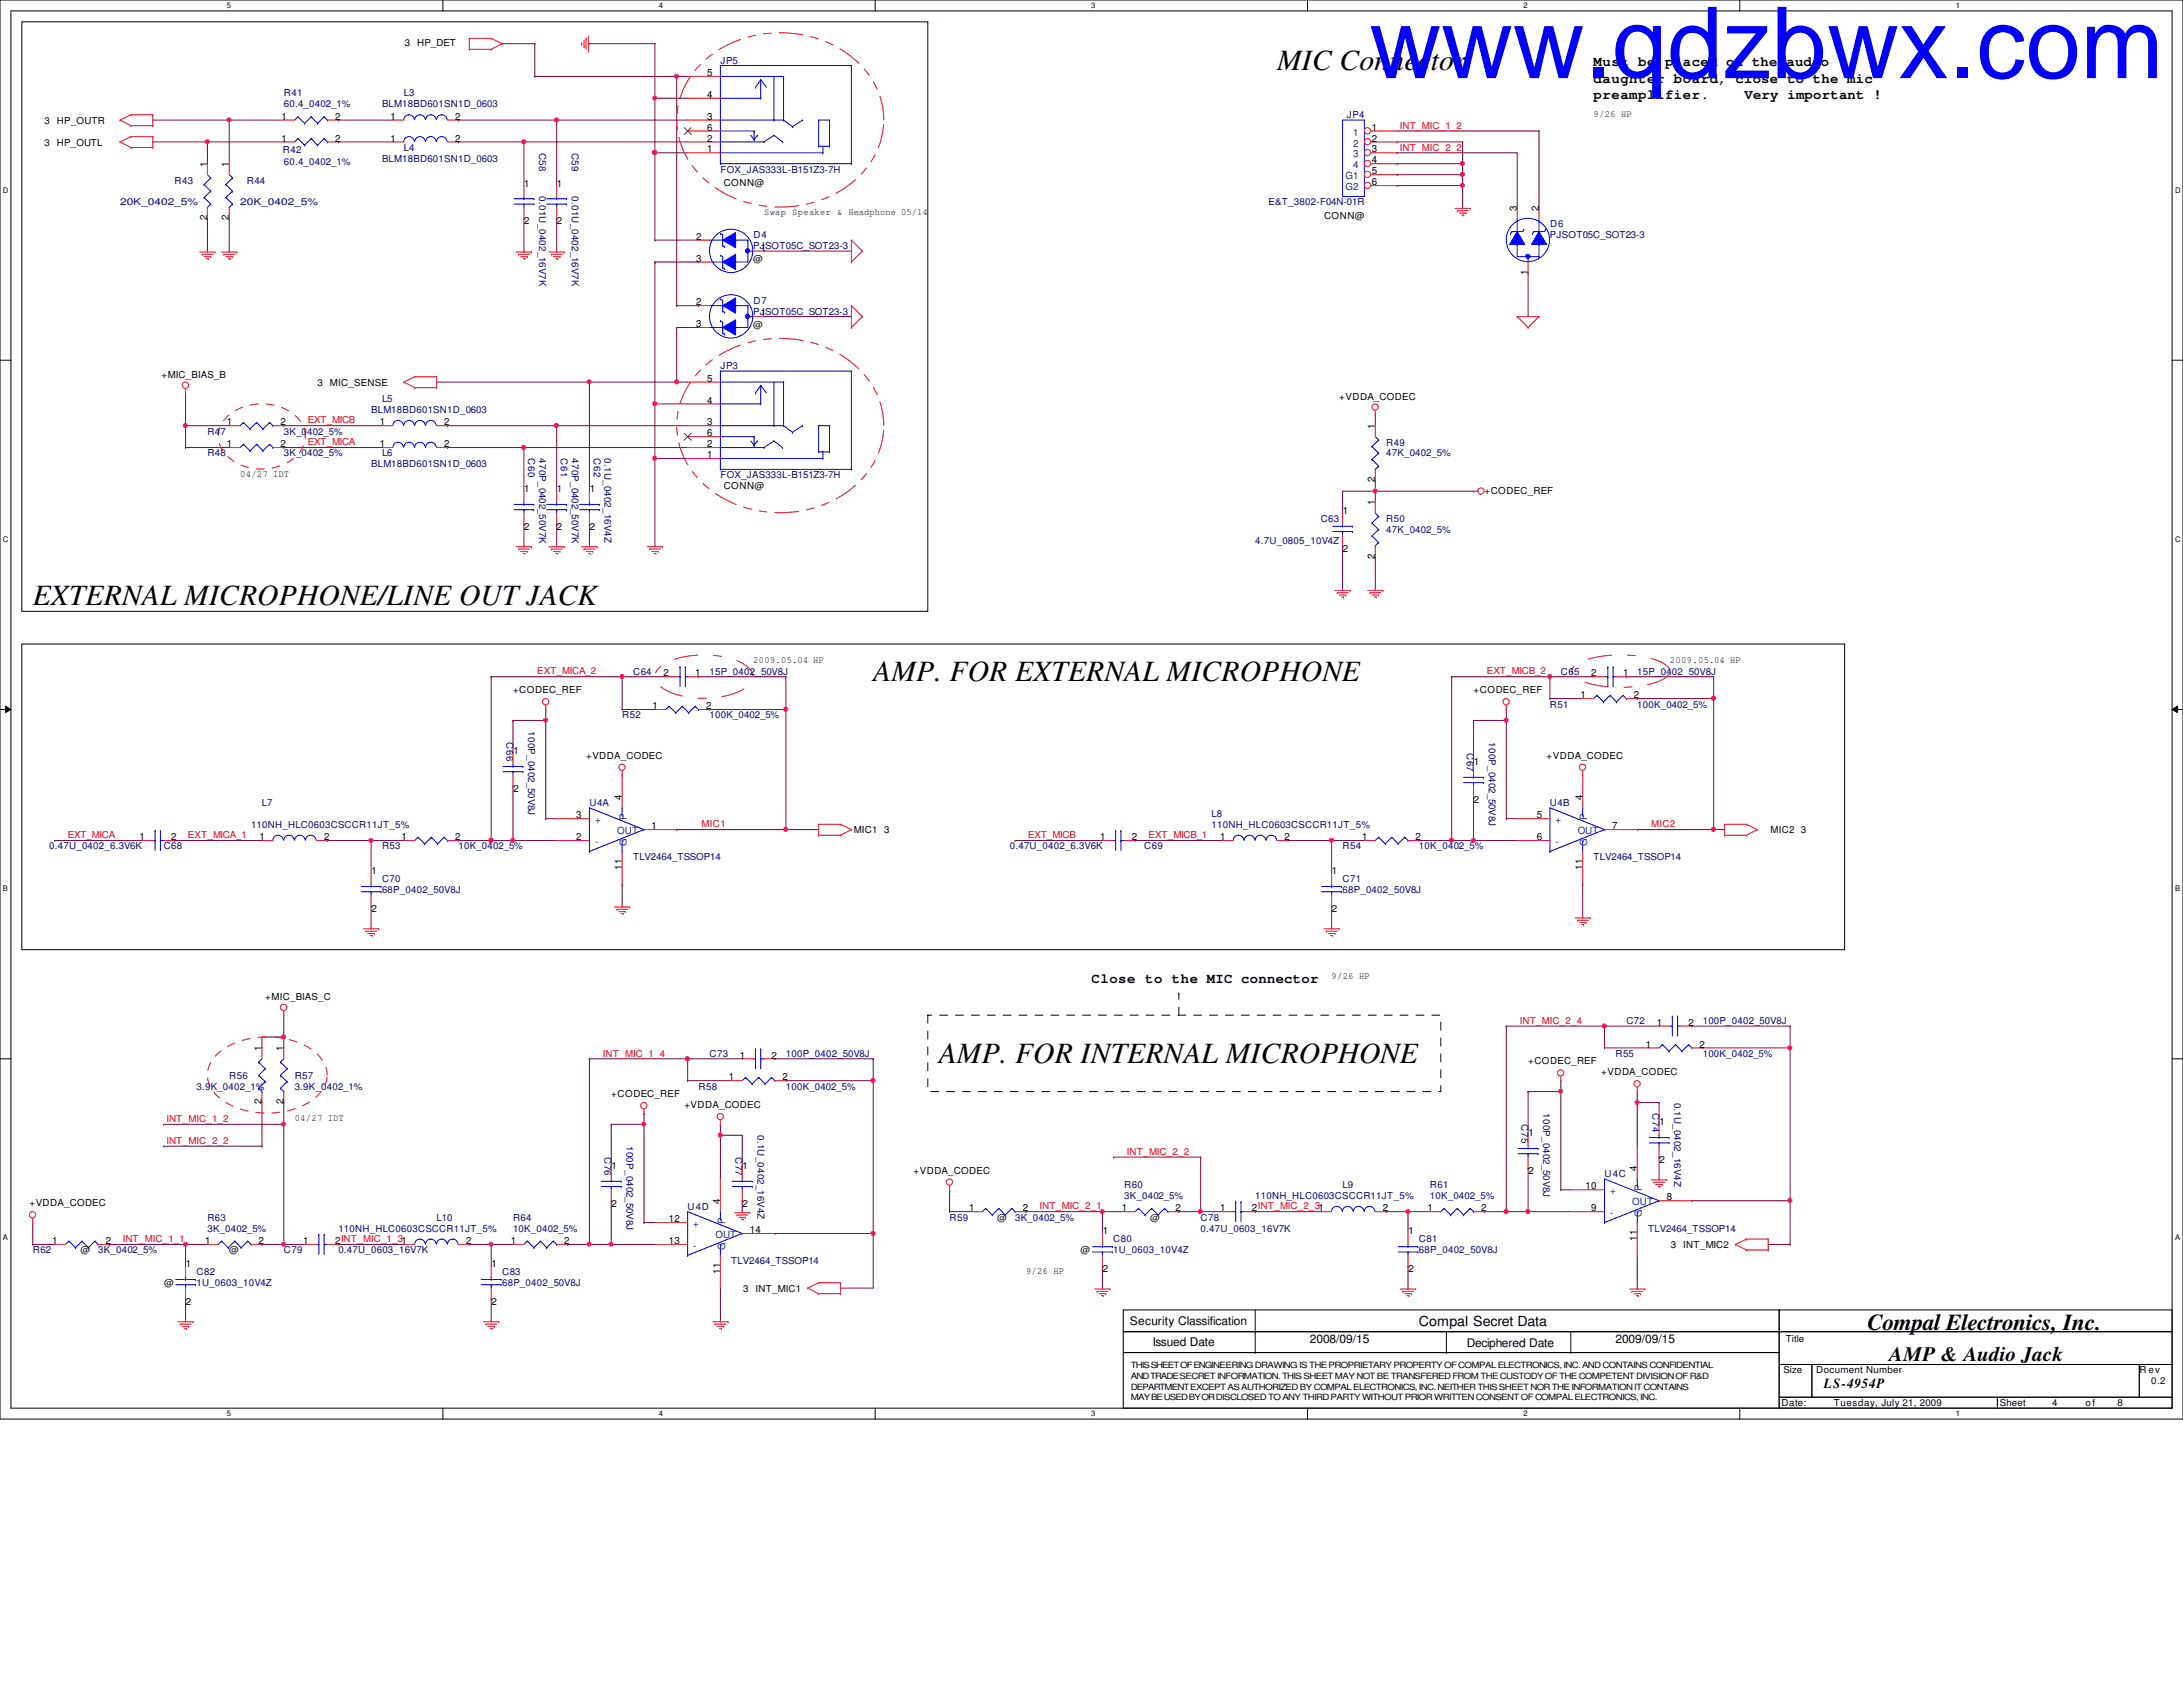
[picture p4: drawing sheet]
<svg xmlns="http://www.w3.org/2000/svg" width="279mm" height="216mm" viewBox="0 0 279 216" stroke-linecap="round" stroke-linejoin="round" font-family="sans-serif">
<defs><g id="words">
<text font-size="12.7" fill="#00f" x="175.3" y="10">www.qdzbwx.com</text>
<g font-size="3.8">
<text x="163.4" y="9">MIC Connector</text>
<text x="4.2" y="77.4">EXTERNAL MICROPHONE/LINE OUT JACK</text>
<text x="111.8" y="87.2">AMP. FOR EXTERNAL MICROPHONE</text>
<text x="120.1" y="136.1">AMP. FOR INTERNAL MICROPHONE</text>
</g>
<text font-size="2.9" x="239" y="170.3">Compal Electronics, Inc.</text>
<text font-size="2.6" x="241.8" y="174.2">AMP &amp; Audio Jack</text>
<g font-size="1.8">
<text x="204" y="8.5">Must be placed on the audio</text>
<text x="204" y="10.6">daughter board, close to the mic</text>
<text x="204" y="12.7">preamplifier.</text>
<text x="223.3" y="12.7">Very important !</text>
<text x="139.7" y="125.9">Close to the MIC connector</text>
<text x="181.6" y="169.7">Compal Secret Data</text>
<text x="233.4" y="177.6">LS-4954P</text>
</g>
<g font-size="1.5">
<text x="144.6" y="169.6">Security Classification</text>
<text x="147.5" y="172.3">Issued Date</text>
<text x="167.6" y="171.8">2008/09/15</text>
<text x="187.7" y="172.4">Deciphered Date</text>
<text x="206.8" y="171.8">2009/09/15</text>
</g>
<g font-size="1.3">
<text x="90.5" y="9.7">5</text>
<text x="36" y="15.3">1</text>
<text x="42.9" y="15.3">2</text>
<text x="50" y="15.3">1</text>
<text x="58.3" y="15.3">2</text>
<text x="90.5" y="15.3">3</text>
<text x="90.5" y="12.5">4</text>
<text x="90.5" y="16.7">6</text>
<text x="175.6" y="16.7">1</text>
<text x="26.5" y="21.4" transform="rotate(-90 26.5 21.4)">1</text>
<text x="29.3" y="21.4" transform="rotate(-90 29.3 21.4)">1</text>
<text x="36" y="18.1">1</text>
<text x="42.9" y="18.1">2</text>
<text x="50" y="18.1">1</text>
<text x="58.3" y="18.1">2</text>
<text x="67.1" y="23.9">1</text>
<text x="71.3" y="23.9">1</text>
<text x="90.5" y="19.5">1</text>
<text x="90.5" y="18.1">2</text>
<text x="175.6" y="18.1">2</text>
<text x="175.6" y="19.5">3</text>
<text x="175.6" y="20.9">4</text>
<text x="175.6" y="22.3">5</text>
<text x="175.6" y="23.7">6</text>
<text x="26.5" y="28.2" transform="rotate(-90 26.5 28.2)">2</text>
<text x="29.3" y="28.2" transform="rotate(-90 29.3 28.2)">2</text>
<text x="67.1" y="28.7">2</text>
<text x="71.3" y="28.7">2</text>
<text x="194.1" y="27" transform="rotate(-90 194.1 27)">3</text>
<text x="196.9" y="27" transform="rotate(-90 196.9 27)">2</text>
<text x="89.1" y="30.7">2</text>
<text x="89.1" y="33.5">3</text>
<text x="97.4" y="32.1">1</text>
<text x="195.5" y="35.2" transform="rotate(-90 195.5 35.2)">1</text>
<text x="89.1" y="39.1">2</text>
<text x="89.1" y="41.9">3</text>
<text x="97.4" y="40.5">1</text>
<text x="90.5" y="51.6">4</text>
<text x="90.5" y="48.9">5</text>
<text x="29" y="57.2">1</text>
<text x="29" y="54.4">1</text>
<text x="35.9" y="57.2">2</text>
<text x="35.9" y="54.4">2</text>
<text x="48.6" y="57.2">1</text>
<text x="48.6" y="54.4">1</text>
<text x="56.9" y="57.2">2</text>
<text x="56.9" y="54.4">2</text>
<text x="90.5" y="58.6">1</text>
<text x="90.5" y="57.2">2</text>
<text x="90.5" y="54.4">3</text>
<text x="90.5" y="55.8">6</text>
<text x="176" y="54.9" transform="rotate(-90 176 54.9)">1</text>
<text x="67.1" y="63">1</text>
<text x="71.3" y="63">1</text>
<text x="75.5" y="63">1</text>
<text x="171.9" y="65.8">1</text>
<text x="176" y="64.7" transform="rotate(-90 176 64.7)">1</text>
<text x="176" y="61.7" transform="rotate(-90 176 61.7)">2</text>
<text x="67.1" y="67.8">2</text>
<text x="71.3" y="67.8">2</text>
<text x="75.5" y="67.8">2</text>
<text x="171.9" y="70.6">2</text>
<text x="176" y="71.5" transform="rotate(-90 176 71.5)">2</text>
<text x="84.9" y="86.6">2</text>
<text x="89" y="86.6">1</text>
<text x="202.3" y="89.4">1</text>
<text x="203.7" y="86.6">2</text>
<text x="207.7" y="86.6">1</text>
<text x="209.1" y="89.4">2</text>
<text x="83.5" y="90.8">1</text>
<text x="90.4" y="90.8">2</text>
<text x="65.7" y="96.5">1</text>
<text x="65.7" y="101.3">2</text>
<text x="188.6" y="97.9">1</text>
<text x="17.9" y="107.5">1</text>
<text x="21.9" y="107.5">2</text>
<text x="33.2" y="107.5">1</text>
<text x="41.5" y="107.5">2</text>
<text x="51.4" y="107.5">1</text>
<text x="58.3" y="107.5">2</text>
<text x="73.7" y="104.7">3</text>
<text x="73.7" y="107.5">2</text>
<text x="79.6" y="102.4" transform="rotate(-90 79.6 102.4)">4</text>
<text x="83.4" y="106.1">1</text>
<text x="140.8" y="107.5">1</text>
<text x="144.9" y="107.5">2</text>
<text x="156.2" y="107.5">1</text>
<text x="164.4" y="107.5">2</text>
<text x="174.3" y="107.5">1</text>
<text x="181.2" y="107.5">2</text>
<text x="188.6" y="102.7">2</text>
<text x="196.7" y="104.7">5</text>
<text x="196.7" y="107.5">6</text>
<text x="202.5" y="102.4" transform="rotate(-90 202.5 102.4)">4</text>
<text x="206.3" y="106.1">7</text>
<text x="47.5" y="111.9">1</text>
<text x="79.6" y="111.3" transform="rotate(-90 79.6 111.3)">11</text>
<text x="170.5" y="111.9">1</text>
<text x="202.5" y="111.3" transform="rotate(-90 202.5 111.3)">11</text>
<text x="47.5" y="116.7">2</text>
<text x="170.5" y="116.7">2</text>
<text x="212" y="131.3">1</text>
<text x="216.1" y="131.3">2</text>
<text x="33.5" y="134.5" transform="rotate(-90 33.5 134.5)">1</text>
<text x="36.3" y="134.5" transform="rotate(-90 36.3 134.5)">1</text>
<text x="94.7" y="135.5">1</text>
<text x="98.8" y="135.5">2</text>
<text x="210.7" y="134.1">1</text>
<text x="217.5" y="134.1">2</text>
<text x="33.5" y="141.4" transform="rotate(-90 33.5 141.4)">2</text>
<text x="36.3" y="141.4" transform="rotate(-90 36.3 141.4)">2</text>
<text x="93.3" y="138.3">1</text>
<text x="100.2" y="138.3">2</text>
<text x="78.3" y="149.6">1</text>
<text x="95" y="149.6">1</text>
<text x="195.6" y="145.4">1</text>
<text x="209.5" y="149.9" transform="rotate(-90 209.5 149.9)">4</text>
<text x="212.4" y="144">1</text>
<text x="212.4" y="148.8">2</text>
<text x="78.3" y="154.4">2</text>
<text x="92.2" y="154.1" transform="rotate(-90 92.2 154.1)">4</text>
<text x="95" y="154.4">2</text>
<text x="124" y="155">1</text>
<text x="130.9" y="155">2</text>
<text x="143.6" y="155">1</text>
<text x="150.5" y="155">2</text>
<text x="156.2" y="155">1</text>
<text x="160.2" y="155">2INT_MIC_2_31</text>
<text x="177" y="155">2</text>
<text x="182.7" y="155">1</text>
<text x="189.6" y="155">2</text>
<text x="195.6" y="150.2">2</text>
<text x="202.9" y="152.2">10</text>
<text x="203.7" y="155">9</text>
<text x="213.3" y="153.6">8</text>
<text x="6.7" y="159.2">1</text>
<text x="13.5" y="159.2">2</text>
<text x="26.2" y="159.2">1</text>
<text x="33.1" y="159.2">2</text>
<text x="38.8" y="159.2">1</text>
<text x="42.9" y="159.2">2INT_MIC_1_31</text>
<text x="59.6" y="159.2">2</text>
<text x="65.4" y="159.2">1</text>
<text x="72.2" y="159.2">2</text>
<text x="85.6" y="156.4">12</text>
<text x="85.6" y="159.2">13</text>
<text x="96" y="157.8">14</text>
<text x="141.1" y="158">1</text>
<text x="180.3" y="158">1</text>
<text x="209.5" y="158.8" transform="rotate(-90 209.5 158.8)">11</text>
<text x="23.8" y="162.2">1</text>
<text x="23.8" y="167">2</text>
<text x="62.9" y="162.2">1</text>
<text x="62.9" y="167">2</text>
<text x="92.2" y="163" transform="rotate(-90 92.2 163)">11</text>
<text x="141.1" y="162.8">2</text>
<text x="180.3" y="162.8">2</text>
</g>
<g font-size="1.3" fill="#004080">
<text x="173.2" y="17.4">1</text>
<text x="172.2" y="22.9">G1</text>
<text x="173.2" y="18.8">2</text>
<text x="173.2" y="20.2">3</text>
<text x="173.2" y="21.5">4</text>
<text x="172.2" y="24.3">G2</text>
<text x="76.2" y="105.4">+</text>
<text x="79" y="106.8">OUT</text>
<text x="80.2" y="104.9" transform="rotate(-90 80.2 104.9)">P</text>
<text x="199.1" y="105.4">+</text>
<text x="201.9" y="106.8">OUT</text>
<text x="203.2" y="104.9" transform="rotate(-90 203.2 104.9)">P</text>
<text x="76.2" y="108.2">-</text>
<text x="80.2" y="108.2" transform="rotate(-90 80.2 108.2)">G</text>
<text x="199.1" y="108.2">-</text>
<text x="203.2" y="108.2" transform="rotate(-90 203.2 108.2)">G</text>
<text x="206.1" y="152.9">+</text>
<text x="206.1" y="155.7">-</text>
<text x="208.9" y="154.3">OUT</text>
<text x="210.1" y="155.7" transform="rotate(-90 210.1 155.7)">G</text>
<text x="210.1" y="152.4" transform="rotate(-90 210.1 152.4)">P</text>
<text x="88.7" y="157.1">+</text>
<text x="88.7" y="159.9">-</text>
<text x="91.6" y="158.5">OUT</text>
<text x="92.8" y="159.9" transform="rotate(-90 92.8 159.9)">G</text>
<text x="92.8" y="156.6" transform="rotate(-90 92.8 156.6)">P</text>
</g>
<g font-size="1.2">
<text x="51.8" y="5.9">3</text>
<text x="53.4" y="5.9">HP_DET</text>
<text x="5.7" y="15.8">3</text>
<text x="7.3" y="15.8">HP_OUTR</text>
<text x="204" y="15">9/26 HP</text>
<text x="5.7" y="18.6">3</text>
<text x="7.3" y="18.6">HP_OUTL</text>
<text x="92.6" y="23.8">CONN@</text>
<text x="97.8" y="27.6">Swap Speaker &amp; Headphone 05/14</text>
<text x="169.5" y="28">CONN@</text>
<text x="96.4" y="33.6">@</text>
<text x="96.4" y="42">@</text>
<text x="20.7" y="48.3">+MIC_BIAS_B</text>
<text x="40.6" y="49.4">3</text>
<text x="42.2" y="49.4">MIC_SENSE</text>
<text x="171.4" y="51.1">+VDDA_CODEC</text>
<text x="30.7" y="61.1">04/27 IDT</text>
<text x="92.6" y="62.6">CONN@</text>
<text x="190" y="63.2">+CODEC_REF</text>
<text x="65.7" y="88.7">+CODEC_REF</text>
<text x="96.4" y="84.8">2009.05.04 HP</text>
<text x="188.6" y="88.7">+CODEC_REF</text>
<text x="213.7" y="84.8">2009.05.04 HP</text>
<text x="75" y="97.1">+VDDA_CODEC</text>
<text x="198" y="97.1">+VDDA_CODEC</text>
<text x="109.3" y="106.6">MIC1 3</text>
<text x="226.6" y="106.6">MIC2 3</text>
<text x="170.4" y="125.3">9/26 HP</text>
<text x="34" y="128">+MIC_BIAS_C</text>
<text x="195.6" y="136.2">+CODEC_REF</text>
<text x="204.9" y="137.6">+VDDA_CODEC</text>
<text x="37.7" y="143.5">04/27 IDT</text>
<text x="78.2" y="140.4">+CODEC_REF</text>
<text x="87.6" y="141.8">+VDDA_CODEC</text>
<text x="3.8" y="154.4">+VDDA_CODEC</text>
<text x="116.9" y="150.2">+VDDA_CODEC</text>
<text x="10.3" y="160.4">@</text>
<text x="29.3" y="160.4">@</text>
<text x="127.6" y="156.2">@</text>
<text x="138.3" y="160.4">@</text>
<text x="147.2" y="156.2">@</text>
<text x="213.9" y="159.7">3</text>
<text x="215.4" y="159.7">INT_MIC2</text>
<text x="21" y="164.6">@</text>
<text x="95.1" y="165.3">3</text>
<text x="96.7" y="165.3">INT_MIC1</text>
<text x="131.3" y="163.1">9/26 HP</text>
<text x="228.6" y="171.7">Title</text>
<text x="228" y="180">Date:</text>
<text x="228.3" y="175.8">Size</text>
<text x="232.5" y="175.8">Document Number</text>
<text x="234.7" y="180">Tuesday, July 21, 2009</text>
<text x="255.9" y="180">Sheet</text>
<text x="262.6" y="180">4</text>
<text x="266.9" y="180">of</text>
<text x="271" y="180">8</text>
<text x="273.8" y="175.8">R ev</text>
<text x="275.3" y="177.2">0.2</text>
</g>
<g font-size="1.2" fill="#000080">
<text x="92.2" y="8.1">JP5</text>
<text x="36.3" y="12.3">R41</text>
<text x="36.3" y="13.7">60.4_0402_1%</text>
<text x="48.9" y="13.7">BLM18BD601SN1D_0603</text>
<text x="51.7" y="12.3">L3</text>
<text x="172.4" y="15.1">JP4</text>
<text x="22.4" y="23.5">R43</text>
<text x="31.6" y="23.5">R44</text>
<text x="36.2" y="19.6">R42</text>
<text x="36.3" y="21.1">60.4_0402_1%</text>
<text x="48.9" y="20.7">BLM18BD601SN1D_0603</text>
<text x="51.7" y="19.3">L4</text>
<text x="69" y="19.6" transform="rotate(90 69 19.6)">C58</text>
<text x="73.2" y="19.6" transform="rotate(90 73.2 19.6)">C59</text>
<text x="92.2" y="22.1">FOX_JAS333L-B151Z3-7H</text>
<text x="15.4" y="26.3">20K_0402_5%</text>
<text x="30.7" y="26.3">20K_0402_5%</text>
<text x="69" y="25.1" transform="rotate(90 69 25.1)">0.01U_0402_16V7K</text>
<text x="73.2" y="25.1" transform="rotate(90 73.2 25.1)">0.01U_0402_16V7K</text>
<text x="162.3" y="26.3">E&amp;T_3802-F04N-01R</text>
<text x="198.4" y="29.1">D6</text>
<text x="96.4" y="31.9">PJSOT05C_SOT23-3</text>
<text x="96.4" y="30.5">D4</text>
<text x="198.4" y="30.5">PJSOT05C_SOT23-3</text>
<text x="96.4" y="40.3">PJSOT05C_SOT23-3</text>
<text x="96.4" y="38.9">D7</text>
<text x="92.2" y="47.2">JP3</text>
<text x="47.5" y="52.8">BLM18BD601SN1D_0603</text>
<text x="48.9" y="51.4">L5</text>
<text x="26.5" y="58.4">R48</text>
<text x="26.5" y="55.6">R47</text>
<text x="36.3" y="58.4">3K_0402_5%</text>
<text x="36.3" y="55.6">3K_0402_5%</text>
<text x="47.5" y="59.8">BLM18BD601SN1D_0603</text>
<text x="48.9" y="58.4">L6</text>
<text x="67.6" y="58.7" transform="rotate(90 67.6 58.7)">C60</text>
<text x="69" y="58.7" transform="rotate(90 69 58.7)">470P_0402_50V7K</text>
<text x="71.8" y="58.7" transform="rotate(90 71.8 58.7)">C61</text>
<text x="73.2" y="58.7" transform="rotate(90 73.2 58.7)">470P_0402_50V7K</text>
<text x="76" y="58.7" transform="rotate(90 76 58.7)">C62</text>
<text x="77.4" y="58.7" transform="rotate(90 77.4 58.7)">0.1U_0402_16V4Z</text>
<text x="177.4" y="57">R49</text>
<text x="177.4" y="58.4">47K_0402_5%</text>
<text x="92.2" y="61.2">FOX_JAS333L-B151Z3-7H</text>
<text x="160.7" y="69.6">4.7U_0805_10V4Z</text>
<text x="169" y="66.8">C63</text>
<text x="177.4" y="66.8">R50</text>
<text x="177.4" y="68.2">47K_0402_5%</text>
<text x="81" y="86.4">C64</text>
<text x="90.8" y="86.4">15P_0402_50V8J</text>
<text x="199.8" y="86.4">C65</text>
<text x="209.5" y="86.4">15P_0402_50V8J</text>
<text x="64.8" y="95" transform="rotate(90 64.8 95)">C66</text>
<text x="67.6" y="93.6" transform="rotate(90 67.6 93.6)">100P_0402_50V8J</text>
<text x="79.6" y="91.9">R52</text>
<text x="90.8" y="91.9">100K_0402_5%</text>
<text x="190.5" y="95" transform="rotate(90 190.5 95)">100P_0402_50V8J</text>
<text x="198.4" y="90.6">R51</text>
<text x="209.5" y="90.6">100K_0402_5%</text>
<text x="187.7" y="96.4" transform="rotate(90 187.7 96.4)">C67</text>
<text x="32.1" y="105.9">110NH_HLC0603CSCCR11JT_5%</text>
<text x="33.5" y="103.1">L7</text>
<text x="75.4" y="103.1">U4A</text>
<text x="155.1" y="104.5">L8</text>
<text x="155.1" y="105.9">110NH_HLC0603CSCCR11JT_5%</text>
<text x="198.4" y="103.1">U4B</text>
<text x="6.3" y="108.7">0.47U_0402_6.3V6K</text>
<text x="21" y="108.7">C68</text>
<text x="48.9" y="112.9">C70</text>
<text x="48.9" y="108.7">R53</text>
<text x="58.7" y="108.7">10K_0402_5%</text>
<text x="81" y="110.1">TLV2464_TSSOP14</text>
<text x="129.2" y="108.7">0.47U_0402_6.3V6K</text>
<text x="146.4" y="108.7">C69</text>
<text x="171.8" y="108.7">R54</text>
<text x="171.8" y="112.9">C71</text>
<text x="181.6" y="108.7">10K_0402_5%</text>
<text x="204" y="110.1">TLV2464_TSSOP14</text>
<text x="48.9" y="114.3">68P_0402_50V8J</text>
<text x="171.8" y="114.3">68P_0402_50V8J</text>
<text x="208.2" y="131.1">C72</text>
<text x="217.9" y="131.1">100P_0402_50V8J</text>
<text x="90.8" y="135.3">C73</text>
<text x="100.6" y="135.3">100P_0402_50V8J</text>
<text x="206.8" y="135.3">R55</text>
<text x="217.9" y="135.3">100K_0402_5%</text>
<text x="25.1" y="139.4">3.9K_0402_1%</text>
<text x="29.3" y="138">R56</text>
<text x="37.7" y="138">R57</text>
<text x="37.7" y="139.4">3.9K_0402_1%</text>
<text x="89.4" y="139.4">R58</text>
<text x="100.6" y="139.4">100K_0402_5%</text>
<text x="194.7" y="143.9" transform="rotate(90 194.7 143.9)">C75</text>
<text x="197.5" y="142.5" transform="rotate(90 197.5 142.5)">100P_0402_50V8J</text>
<text x="211.5" y="142.5" transform="rotate(90 211.5 142.5)">C74</text>
<text x="214.3" y="141.1" transform="rotate(90 214.3 141.1)">0.1U_0402_16V4Z</text>
<text x="77.4" y="148.1" transform="rotate(90 77.4 148.1)">C76</text>
<text x="80.2" y="146.7" transform="rotate(90 80.2 146.7)">100P_0402_50V8J</text>
<text x="94.1" y="148.1" transform="rotate(90 94.1 148.1)">C77</text>
<text x="96.9" y="145.3" transform="rotate(90 96.9 145.3)">0.1U_0402_16V4Z</text>
<text x="88" y="154.8">U4D</text>
<text x="143.9" y="152">R60</text>
<text x="143.9" y="153.4">3K_0402_5%</text>
<text x="160.7" y="153.4">110NH_HLC0603CSCCR11JT_5%</text>
<text x="171.8" y="152">L9</text>
<text x="183" y="152">R61</text>
<text x="183" y="153.4">10K_0402_5%</text>
<text x="205.4" y="150.6">U4C</text>
<text x="4.2" y="160.4">R62</text>
<text x="12.6" y="160.4">3K_0402_5%</text>
<text x="26.5" y="156.2">R63</text>
<text x="26.5" y="157.6">3K_0402_5%</text>
<text x="36.3" y="160.4">C79</text>
<text x="43.3" y="160.4">0.47U_0603_16V7K</text>
<text x="43.3" y="157.6">110NH_HLC0603CSCCR11JT_5%</text>
<text x="55.9" y="156.2">L10</text>
<text x="65.7" y="156.2">R64</text>
<text x="65.7" y="157.6">10K_0402_5%</text>
<text x="93.6" y="161.8">TLV2464_TSSOP14</text>
<text x="121.5" y="156.2">R59</text>
<text x="129.9" y="156.2">3K_0402_5%</text>
<text x="142.5" y="159">C80</text>
<text x="142.5" y="160.4">1U_0603_10V4Z</text>
<text x="153.7" y="156.2">C78</text>
<text x="153.7" y="157.6">0.47U_0603_16V7K</text>
<text x="181.6" y="159">C81</text>
<text x="181.6" y="160.4">68P_0402_50V8J</text>
<text x="210.9" y="157.6">TLV2464_TSSOP14</text>
<text x="25.1" y="163.2">C82</text>
<text x="25.1" y="164.6">1U_0603_10V4Z</text>
<text x="64.3" y="163.2">C83</text>
<text x="64.3" y="164.6">68P_0402_50V8J</text>
</g>
<g font-size="1.2" fill="#f00">
<text x="179.2" y="16.5">INT_MIC_1_2</text>
<text x="179.2" y="19.3">INT_MIC_2_2</text>
<text x="39.4" y="54.2">EXT_MICB</text>
<text x="39.4" y="57">EXT_MICA</text>
<text x="68.7" y="86.3">EXT_MICA_2</text>
<text x="190.3" y="86.3">EXT_MICB_2</text>
<text x="8.7" y="107.3">EXT_MICA</text>
<text x="24" y="107.3">EXT_MICA_1</text>
<text x="89.8" y="105.9">MIC1</text>
<text x="131.6" y="107.3">EXT_MICB</text>
<text x="147" y="107.3">EXT_MICB_1</text>
<text x="211.3" y="105.9">MIC2</text>
<text x="194.5" y="131">INT_MIC_2_4</text>
<text x="77.2" y="135.2">INT_MIC_1_4</text>
<text x="21.3" y="143.6">INT_MIC_1_2</text>
<text x="21.3" y="146.4">INT_MIC_2_2</text>
<text x="144.2" y="147.8">INT_MIC_2_2</text>
<text x="133.1" y="154.8">INT_MIC_2_1</text>
<text x="15.7" y="159">INT_MIC_1_1</text>
</g>
<g font-size="1.1">
<text x="144.7" y="175.1">THIS SHEET OF ENGINEERING DRAWING IS THE PROPRIETARY PROPERTY OF COMPAL ELECTRONICS, INC. AND CONTAINSCONFIDENTIAL</text>
<text x="144.7" y="177.8">DEPARTMENT EXCEPT AS AUTHORIZED BY COMPAL ELECTRONICS, INC. NEITHER THIS SHEET NOR THE INFORMATION ITCONTAINS</text>
<text x="144.7" y="179.2">MAY BE USED BY OR DISCLOSED TO ANY THIRD PARTY WITHOUT PRIOR WRITTEN CONSENT OF COMPAL ELECTRONICS, INC.</text>
<text x="144.7" y="176.5">AND TRADE SECRET INFORMATION. THIS SHEET MAY NOT BETRANSFERED FROM THE CUSTODY OF THE COMPETENT DIVISION OF R&amp;D</text>
</g>
<g font-size="1">
<text x="29" y="1.1">5</text>
<text x="84.3" y="1.1">4</text>
<text x="139.7" y="1.1">3</text>
<text x="195" y="1.1">2</text>
<text x="250.3" y="1.1">1</text>
<text x=".4" y="24.6">D</text>
<text x="278.4" y="24.6">D</text>
<text x=".4" y="69.3">C</text>
<text x="278.4" y="69.3">C</text>
<text x=".4" y="114">B</text>
<text x="278.4" y="114">B</text>
<text x=".4" y="158.7">A</text>
<text x="278.4" y="158.7">A</text>
<text x="29" y="181.3">5</text>
<text x="84.3" y="181.3">4</text>
<text x="139.7" y="181.3">3</text>
<text x="195" y="181.3">2</text>
<text x="250.3" y="181.3">1</text>
</g>
</g></defs>
<path d="M0 0h279.4v181.6h-279.4zM1.4 1.4h276.6v178.8h-276.6z" fill="none" stroke="#000" stroke-width=".13"/>
<g fill="#fff">
<path d="M29 .2h.6v1.1h-.6z"/>
<path d="M29 180.4h.6v1.1h-.6z"/>
</g>
<path d="M56.7 0v1.4M56.7 180.2v1.4" fill="none" stroke="#000" stroke-width=".13"/>
<g fill="#fff">
<path d="M84.3 .2h.6v1.1h-.6z"/>
<path d="M84.3 180.4h.6v1.1h-.6z"/>
</g>
<path d="M112 0v1.4M112 180.2v1.4" fill="none" stroke="#000" stroke-width=".13"/>
<g fill="#fff">
<path d="M139.7 .2h.5v1.1h-.5z"/>
<path d="M139.7 180.4h.5v1.1h-.5z"/>
</g>
<path d="M167.3 0v1.4M167.3 180.2v1.4" fill="none" stroke="#000" stroke-width=".13"/>
<g fill="#fff">
<path d="M195 .2h.5v1.1h-.5z"/>
<path d="M195 180.4h.5v1.1h-.5z"/>
</g>
<path d="M222.7 0v1.4M222.7 180.2v1.4" fill="none" stroke="#000" stroke-width=".13"/>
<g fill="#fff">
<path d="M250.3 .2h.6v1.1h-.6z"/>
<path d="M250.3 180.4h.6v1.1h-.6z"/>
<path d="M.4 23.7h.7v1.1h-.7z"/>
<path d="M278.4 23.7h.7v1.1h-.7z"/>
<path d="M.4 68.5h.7v1.1h-.7z"/>
<path d="M278.4 68.5h.7v1.1h-.7z"/>
</g>
<path d="M0 46.1h1.4M278 46.1h1.4" fill="none" stroke="#000" stroke-width=".13"/>
<g fill="#fff">
<path d="M.4 113.2h.6v1.1h-.6z"/>
<path d="M278.4 113.2h.6v1.1h-.6z"/>
</g>
<path d="M0 90.8h1.4M.7 90.4l.7 .4-.7 .4zM278 90.8l.7-.4v.8zM278 90.8h1.4" fill="none" stroke="#000" stroke-width=".13"/>
<path d="M.7 90.4l.7 .4-.7 .4zM278 90.8l.7-.4v.8z" fill="#000"/>
<g fill="#fff">
<path d="M.4 157.9h.6v1.1h-.6z"/>
<path d="M278.4 157.9h.6v1.1h-.6z"/>
</g>
<g fill="none" stroke="#000" stroke-width=".13">
<path d="M2.8 2.8h115.9v75.4h-115.9zM2.8 82.4h233.3v39.1h-233.3zM0 135.5h1.4M278 135.5h1.4M143.8 167.6h83.9v2.8h-83.9zM143.8 170.4h83.9v2.7h-83.9zM143.8 173.1h83.9v7.1h-83.9zM160.7 170.4h.1M160.7 173.1h.1M160.7 167.6v5.5M185.1 173.1h.1M185.1 170.4v2.7"/>
<path d="M201 173.1h.1M201 170.4v2.7M227.7 167.6h50.3v2.8h-50.3zM227.7 170.4h50.3v4.2h-50.3zM227.7 174.6h4.2v4.2h-4.2zM227.7 178.8h28v1.4h-28zM231.9 174.6h41.9v4.2h-41.9zM255.7 178.8h22.3v1.4h-22.3zM273.8 174.6h4.2v4.2h-4.2z"/>
</g>
<g fill="none" stroke="#800040" stroke-width=".13">
<path d="M19.6 18.2h.1M19.6 15.4h.1M19.6 15.4h16.7M19.6 18.2h16.7M26.5 18.2h.1M26.5 18.2v2.8M29.3 15.4h.1M29.3 15.4v5.6M43.3 15.4h.1M43.3 18.2h.1M43.3 15.4h7M43.3 18.2h7"/>
<path d="M58.7 15.4h.1M58.7 18.2h.1M58.7 15.4h29.3M58.7 18.2h29.3M64.3 5.6h.1M64.3 5.6h4.2M67.1 18.2h.1M67.1 18.2v5.5M68.5 5.6h.1M68.5 9.8h.1M68.5 5.6v4.2M68.5 9.8h19.5"/>
<path d="M71.2 15.4h.1M71.2 15.4v8.3M75.4 5.6h.1M75.4 5.6h8.4M83.8 12.6h.1M83.8 5.6h.1M83.8 19.6h.1M83.8 19.6h4.2M83.8 5.6v25.1M83.8 12.6h4.2M86.6 9.8h.1M86.6 9.8v29.3"/>
<path d="M178.8 19.6h.1M178.8 18.2h.1M178.8 18.2h8.4M178.8 19.6h15.4v6.9M178.8 16.8h18.2M187.2 18.2h.1M187.2 18.2v8.3M197 16.8h.1M197 16.8v9.7M26.5 27.9h.1M26.5 27.9v4.2M29.3 27.9h.1"/>
<path d="M29.3 27.9v4.2M67.1 27.9h.1M67.1 27.9v4.2M71.2 27.9h.1M71.2 27.9v4.2M83.8 30.7h.1M83.8 33.5h.1M83.8 30.7h5.6M83.8 33.5v36.3M83.8 33.5h5.6M86.6 39.1h.1M86.6 39.1h2.8"/>
<path d="M89.4 39.1h.1M97.8 32.1h.1M97.8 32.1h11.2M178.8 21h.1M178.8 22.4h.1M178.8 23.7h.1M178.8 21h8.4M178.8 22.4h8.4M178.8 23.7h8.4M187.2 21h.1M187.2 23.7h.1M187.2 22.4h.1"/>
<path d="M194.2 26.5h.1M195.6 34.9h.1M195.6 34.9v5.6M197 26.5h.1M23.7 54.5h.1M23.7 57.3h.1M23.7 50.3h.1M23.7 50.3v7M23.7 57.3h5.6M23.7 54.5h5.6M36.3 54.5h.1M36.3 57.3h.1"/>
<path d="M36.3 57.3h12.6M36.3 54.5h12.6M55.9 48.9h.1M55.9 48.9h32.1M57.3 54.5h.1M57.3 57.3h.1M57.3 57.3h30.7M57.3 54.5h30.7M67.1 57.3h.1M67.1 57.3v5.6M71.2 54.5h.1M71.2 54.5v8.4"/>
<path d="M75.4 48.9h.1M75.4 48.9v14M83.8 58.7h.1M83.8 51.7h.1M83.8 58.7h4.2M83.8 51.7h4.2M86.6 48.9h.1M86.6 41.9h.1M86.6 41.9v7M86.6 41.9h2.8M97.8 40.5h11.2M109 40.5h.1"/>
<path d="M176 53.1h.1M176 53.1v1.4M67.1 67.1h.1M67.1 67.1v2.7M71.2 67.1h.1M71.2 67.1v2.7M75.4 67.1h.1M75.4 67.1v2.7M171.8 62.9h.1M171.8 69.8h.1M171.8 62.9v2.8M171.8 69.8v5.6"/>
<path d="M171.8 62.9h16.8M176 61.5h.1M176 62.9h.1M176 71.2h.1M176 61.5v2.8M176 71.2v4.2M62.9 86.6h.1M62.9 86.6v21M62.9 86.6h22.3M65.7 92.2h.1M65.7 92.2v4.2M65.7 92.2h4.1"/>
<path d="M69.8 90.8h.1M69.8 92.2h.1M69.8 90.8v14M79.6 90.8h.1M79.6 86.6h.1M79.6 86.6v4.2M79.6 90.8h4.2M89.4 86.6h.1M89.4 86.6h11.2M90.8 90.8h.1M90.8 90.8h9.8M100.6 90.8h.1"/>
<path d="M100.6 86.6h.1M100.6 86.6v19.6M185.8 86.6h.1M185.8 86.6h18.2M185.8 86.6v21M188.6 92.2h.1M188.6 92.2h4.2M188.6 92.2v5.6M192.8 90.8h.1M192.8 92.2h.1M192.8 90.8v14M198.4 86.6h.1"/>
<path d="M198.4 89.4h.1M198.4 89.4h4.2M198.4 86.6v2.8M208.2 86.6h.1M208.2 86.6h11.1M209.5 89.4h.1M209.5 89.4h9.8M219.3 89.4h.1M219.3 86.6h.1M219.3 86.6v19.6M7 107.6h.1M7 107.6h11.2"/>
<path d="M22.4 107.6h.1M22.4 107.6h11.1M41.9 107.6h.1M41.9 107.6h9.8M47.5 107.6h.1M47.5 116h.1M47.5 107.6v4.2M47.5 116v2.7M58.7 107.6h.1M58.7 107.6h12.5M62.9 107.6h.1M65.7 100.6h.1"/>
<path d="M65.7 107.6h.1M65.7 100.6v7M69.8 104.8h.1M69.8 104.8h1.4M79.6 113.2h.1M79.6 113.2v2.8M86.6 106.2h.1M86.6 106.2h18.2M100.6 106.2h.1M129.9 107.6h.1M129.9 107.6h11.2M145.3 107.6h.1"/>
<path d="M145.3 107.6h11.2M164.8 107.6h.1M164.8 107.6h9.8M170.4 107.6h.1M170.4 116h.1M170.4 107.6v4.2M170.4 116v2.7M181.6 107.6h.1M181.6 107.6h12.6M185.8 107.6h.1M188.6 102h.1M188.6 107.6h.1"/>
<path d="M188.6 102v5.6M192.8 104.8h.1M192.8 104.8h1.4M202.6 113.2h.1M202.6 113.2v4.1M209.5 106.2h.1M209.5 106.2h11.2M219.3 106.2h.1M33.5 132.7h.1M33.5 132.7v1.4M33.5 132.7h2.8M36.3 132.7h.1"/>
<path d="M36.3 129.9h.1M36.3 129.9v4.2M75.4 135.5h.1M75.4 135.5v23.8M75.4 135.5h19.6M88 138.3h.1M88 135.5h.1M88 138.3h5.6M88 135.5v2.8M99.2 135.5h.1M99.2 135.5h12.6M100.6 138.3h.1"/>
<path d="M100.6 138.3h11.2M111.8 135.5h.1M111.8 138.3h.1M111.8 135.5v29.3h-4.2M192.8 131.3h.1M192.8 131.3h19.5M192.8 131.3v23.8M195.6 139.7h.1M195.6 139.7v5.6M195.6 139.7h4.2M199.8 139.7h.1M199.8 138.3h.1"/>
<path d="M199.8 138.3v14M205.4 134.1h.1M205.4 131.3h.1M205.4 134.1h5.5M205.4 131.3v2.8M209.5 139.7h.1M209.5 139.7v7M216.5 131.3h.1M216.5 131.3h12.6M217.9 134.1h.1M217.9 134.1h11.2M229.1 131.3h.1"/>
<path d="M229.1 134.1h.1M229.1 131.3v28M4.2 156.5h.1M4.2 159.3h.1M4.2 159.3h2.8M4.2 156.5v2.8M14 159.3h.1M14 159.3h12.5M21 143.9h.1M21 146.7h.1M21 143.9h15.3M21 146.7h12.5"/>
<path d="M23.7 159.3h.1M23.7 159.3v2.8M33.5 146.7h.1M33.5 159.3h.1M33.5 159.3h5.6M33.5 141.1v5.6M36.3 143.9h.1M36.3 159.3h.1M36.3 141.1h.1M36.3 141.1v18.2M43.3 159.3h.1M43.3 159.3h8.4"/>
<path d="M60.1 159.3h.1M60.1 159.3h5.6M62.9 159.3h.1M62.9 159.3v2.8M72.6 159.3h.1M72.6 159.3h11.2M75.4 159.3h.1M78.2 143.9h.1M78.2 153.7h.1M78.2 159.3h.1M78.2 143.9h4.2M78.2 143.9v5.6"/>
<path d="M78.2 153.7v5.6M82.4 156.5h.1M82.4 143.9h.1M82.4 142.5h.1M82.4 156.5h1.4M82.4 142.5v14M92.2 145.3h.1M92.2 143.9h.1M92.2 143.9v7M92.2 145.3h2.8v4.2M95 149.5h.1M95 153.7h.1"/>
<path d="M95 153.7v1.4M99.2 157.9h.1M99.2 157.9h12.6M111.8 157.9h.1M121.5 152.3h.1M121.5 155.1h.1M121.5 155.1h2.8M121.5 152.3v2.8M131.3 155.1h.1M131.3 155.1h12.6M141.1 155.1h.1M141.1 155.1v2.8"/>
<path d="M142.5 148.1h.1M142.5 148.1h11.2M150.9 155.1h.1M150.9 155.1h5.6M153.7 148.1h.1M153.7 155.1h.1M153.7 148.1v7M160.7 155.1h.1M160.7 155.1h8.3M177.4 155.1h.1M177.4 155.1h5.6M180.2 155.1h.1"/>
<path d="M180.2 155.1v2.8M190 155.1h.1M190 155.1h11.2M192.8 155.1h.1M195.6 149.5h.1M195.6 155.1h.1M195.6 149.5v5.6M199.8 152.3h.1M199.8 152.3h1.4M209.5 141.1h.1M209.5 141.1h2.8M212.3 141.1h.1"/>
<path d="M212.3 148.1h.1M212.3 141.1v2.8M212.3 148.1v2.8M216.5 153.7h.1M216.5 153.7h12.6M226.3 159.3h.1M226.3 159.3h2.8M229.1 159.3h.1M23.7 166.2h.1M23.7 166.2v2.8M62.9 166.2h.1M62.9 166.2v2.8"/>
<path d="M92.2 169h.1M92.2 164.8v4.2M107.6 164.8h.1M141.1 162.1h.1M141.1 162.1v2.7M180.2 162.1h.1M180.2 162.1v2.7M209.5 160.7h.1M209.5 160.7v4.1"/>
</g>
<g fill="none" stroke="#f00" stroke-width=".13">
<path d="M15.4 15.4h.1M15.4 18.2h.1M15.4 15.4l1.4 .7M15.4 18.2l1.4 .7M16.8 14.7h.1M16.8 16.1h.1M16.8 17.5h.1M16.8 18.9h.1M16.8 14.7l-1.4 .7M16.8 14.7h2.8M16.8 16.1h2.8M16.8 17.5l-1.4 .7"/>
<path d="M16.8 17.5h2.8M16.8 18.9h2.8M19.6 14.7h.1M19.6 16.1h.1M19.6 17.5h.1M19.6 18.9h.1M19.6 14.7v1.4M19.6 17.5v1.4M60.1 6.3h.1M60.1 4.9h.1M60.1 4.9h2.8M60.1 6.3h2.8"/>
<path d="M60.1 4.9v1.4M62.9 4.9h.1M62.9 6.3h.1M62.9 4.9l1.4 .7M64.3 5.6h.1M64.3 5.6l-1.4 .7M74.5 5.7h.1M74.5 5.5v.2M74.8 6h.1M74.8 5.2v.8M75 4.9h.1M75 4.9v1.4"/>
<path d="M75.3 6.6h.1M75.3 4.6v2M75.3 5.6h.1M75.4 5.6h.1M25.6 32.3h1.9M25.9 32.6h.1M25.9 32.6h1.4M26.1 32.9h.9M26.4 33.1h.3M26.5 32.1h.1M26.5 32.1v.2M26.7 33.1h.1"/>
<path d="M27 32.9h.1M27.5 32.3h.1M28.4 32.3h1.9M28.7 32.6h.1M28.7 32.6h1.4M28.9 32.9h.9M29.2 33.1h.3M29.3 32.1h.1M29.3 32.1v.2M29.5 33.1h.1M29.8 32.9h.1M30.3 32.3h.1"/>
<path d="M66.1 32.3h1.9M66.4 32.6h.1M66.4 32.6h1.4M66.6 32.9h.9M66.9 33.1h.3M67.1 32.1h.1M67.1 32.1v.2M67.2 33.1h.1M67.5 32.9h.1M68 32.3h.1M70.3 32.3h1.9M70.6 32.6h.1"/>
<path d="M70.6 32.6h1.4M70.8 32.9h.9M71.1 33.1h.3M71.2 32.1h.1M71.2 32.1v.2M71.4 33.1h.1M71.7 32.9h.1M72.2 32.3h.1M109 30.7h.1M109 33.5h.1M109 39.1h.1M109 30.7v2.8"/>
<path d="M109 39.1v2.8M109 30.7l1.4 1.4M109 39.1l1.4 1.4M110.4 32.1h.1M110.4 32.1l-1.4 1.4M186.2 26.7h2M186.5 27h.1M186.5 27h1.4M186.8 27.3h.8M187.1 27.5h.2M187.2 26.5h.1M187.2 26.5v.2"/>
<path d="M187.3 27.5h.1M187.6 27.3h.1M188.2 26.7h.1M23.7 50.3h.1M23.7 49.7v.6M51.7 48.9h.1M51.7 48.9l1.4 .7M53.1 48.2h.1M53.1 49.6h.1M53.1 48.2l-1.4 .7M53.1 48.2h2.8M53.1 49.6h2.8"/>
<path d="M55.9 48.2h.1M55.9 49.6h.1M55.9 48.2v1.4M109 41.9h.1M110.4 40.5h.1M110.4 40.5l-1.4 1.4M176 53.1h.1M176 52.5v.6M194.2 40.5h.1M194.2 40.5h2.8M194.2 40.5l1.4 1.4M195.6 41.9h.1"/>
<path d="M197 40.5h.1M197 40.5l-1.4 1.4M66.1 70h1.9M66.4 70.3h.1M66.4 70.3h1.4M66.6 70.6h.9M66.9 70.8h.3M67.1 69.8h.1M67.1 69.8v.2M67.2 70.8h.1M67.5 70.6h.1M68 70h.1"/>
<path d="M70.3 70h1.9M70.6 70.3h.1M70.6 70.3h1.4M70.8 70.6h.9M71.1 70.8h.3M71.2 69.8h.1M71.2 69.8v.2M71.4 70.8h.1M71.7 70.6h.1M72.2 70h.1M74.5 70h1.9M74.8 70.3h.1"/>
<path d="M74.8 70.3h1.4M75 70.6h.9M75.3 70.8h.3M75.4 69.8h.1M75.4 69.8v.2M75.6 70.8h.1M75.9 70.6h.1M76.4 70h.1M82.8 70h2M83.1 70.3h.1M83.1 70.3h1.4M83.4 70.6h.8"/>
<path d="M83.7 70.8h.2M83.8 69.8h.1M83.8 69.8v.2M83.9 70.8h.1M84.2 70.6h.1M84.8 70h.1M170.9 75.6h1.9M171.2 75.9h.1M171.2 75.9h1.4M171.4 76.2h.9M171.7 76.4h.3M171.8 75.4h.1"/>
<path d="M171.8 75.4v.2M172 76.4h.1M172.3 76.2h.1M172.8 75.6h.1M175 75.6h2M175.3 75.9h.1M175.3 75.9h1.4M175.6 76.2h.8M175.9 76.4h.2M176 75.4h.1M176 64.3v1.4M176 69.8v1.4"/>
<path d="M176 75.4v.2M176.1 76.4h.1M176.4 76.2h.1M177 75.6h.1M188.6 62.9h.1M188.6 62.9h.5M69.8 90.8h.1M69.8 90.3v.5M79.6 99.2h.1M79.6 98.6v.6M192.8 90.8h.1M192.8 90.3v.5"/>
<path d="M202.6 99.2h.1M202.6 98.6v.6M33.5 107.6h1.4M40.5 107.6h1.4M46.5 118.9h2M46.8 119.2h.1M46.8 119.2h1.4M47.1 119.5h.8M47.4 119.7h.2M47.5 118.7h.1M47.5 111.8v1.4M47.5 114.6v1.4"/>
<path d="M47.5 118.7v.2M47.6 119.7h.1M47.9 119.5h.1M48.5 118.9h.1M51.7 107.6h1.4M57.3 107.6h1.4M78.7 116.1h1.9M79 116.4h.1M79 116.4h1.3M79.2 116.7h.9M79.5 116.9h.3M79.6 116h.1"/>
<path d="M79.6 116v.1M79.8 116.9h.1M80.1 116.7h.1M80.6 116.1h.1M104.8 106.9h.1M104.8 105.5h.1M104.8 105.5h2.8M104.8 106.9h2.8M104.8 105.5v1.4M107.6 105.5h.1M107.6 106.9h.1M107.6 105.5l1.4 .7"/>
<path d="M109 106.2h.1M109 106.2l-1.4 .7M141.1 107.6h1.4M143.9 107.6h1.4M169.5 118.9h1.9M169.8 119.2h.1M169.8 119.2h1.4M170 119.5h.9M170.3 119.7h.3M170.4 118.7h.1M170.4 118.7v.2M170.6 119.7h.1"/>
<path d="M170.9 119.5h.1M171.4 118.9h.1M201.6 117.5h1.9M201.9 117.8h.1M201.9 117.8h1.4M202.1 118.1h.9M202.4 118.3h.3M202.6 117.3h.1M202.6 117.3v.2M202.7 118.3h.1M203 118.1h.1M203.5 117.5h.1"/>
<path d="M220.7 106.9h.1M220.7 105.5h.1M220.7 105.5h2.8M220.7 106.9h2.8M220.7 105.5v1.4M223.5 105.5h.1M223.5 106.9h.1M223.5 105.5l1.4 .7M224.9 106.2h.1M224.9 106.2l-1.4 .7M36.3 129.9h.1M36.3 129.4v.5"/>
<path d="M93.6 138.3h1.4M95 135.5h1.4M97.8 135.5h1.4M99.2 138.3h1.4M199.8 138.3h.1M199.8 137.8v.5M209.5 139.7h.1M209.5 139.1v.6M212.3 131.3h1.4M215.1 131.3h1.4M4.2 156.5h.1M4.2 155.9v.6"/>
<path d="M82.4 142.5h.1M82.4 141.9v.6M83.8 156.5h4.2M83.8 159.3h4.2M92.2 143.9h.1M92.2 143.3v.6M92.2 150.9v4.2M94 155.2h2M94.3 155.5h.1M94.3 155.5h1.4M94.6 155.8h.8M94.9 156h.2"/>
<path d="M95 155.1h.1M95 149.5v1.4M95 152.3v1.4M95 155.1v.1M95 157.9h4.2M95.1 156h.1M95.4 155.8h.1M96 155.2h.1M121.5 152.3h.1M121.5 151.7v.6M183 155.1h1.4M188.6 155.1h1.4"/>
<path d="M195.6 145.3v1.4M195.6 148.1v1.4M201.2 155.1h4.2M201.2 152.3h4.2M209.5 146.7v4.2M209.5 156.5v4.2M211.4 151h1.9M211.7 151.3h.1M211.7 151.3h1.4M211.9 151.6h.9M212.2 151.8h.3M212.3 150.9h.1"/>
<path d="M212.3 150.9v.1M212.3 153.7h4.2M212.5 151.8h.1M212.8 151.6h.1M213.3 151h.1M222.1 159.3h.1M222.1 159.3l1.4 .7M223.5 158.6h.1M223.5 160h.1M223.5 158.6l-1.4 .7M223.5 158.6h2.8M223.5 160h2.8"/>
<path d="M226.3 158.6h.1M226.3 160h.1M226.3 158.6v1.4M22.8 169.2h1.9M23.1 169.5h.1M23.1 169.5h1.4M23.3 169.8h.9M23.6 170h.3M23.7 169h.1M23.7 169v.2M23.9 170h.1M24.2 169.8h.1"/>
<path d="M24.7 169.2h.1M61.9 169.2h1.9M62.2 169.5h.1M62.2 169.5h1.4M62.4 169.8h.9M62.7 170h.3M62.9 169h.1M62.9 169v.2M63 170h.1M63.3 169.8h.1M63.8 169.2h.1M91.2 169.2h2"/>
<path d="M91.5 169.5h.1M91.5 169.5h1.4M91.8 169.8h.8M92.1 170h.2M92.2 169h.1M92.2 160.7v4.1M92.2 169v.2M92.3 170h.1M92.6 169.8h.1M93.2 169.2h.1M103.4 164.8h.1M103.4 164.8l1.4 .8"/>
<path d="M104.8 164.2h.1M104.8 165.6h.1M104.8 164.2l-1.4 .6M104.8 164.2h2.8M104.8 165.6h2.8M107.6 164.2h.1M107.6 165.6h.1M107.6 164.2v1.4M140.1 165h2M140.4 165.3h.1M140.4 165.3h1.4M140.7 165.6h.8"/>
<path d="M141 165.8h.2M141.1 164.8h.1M141.1 164.8v.2M141.2 165.8h.1M141.5 165.6h.1M142.1 165h.1M179.2 165h2M179.5 165.3h.1M179.5 165.3h1.4M179.8 165.6h.8M180.1 165.8h.2M180.2 164.8h.1"/>
<path d="M180.2 164.8v.2M180.3 165.8h.1M180.6 165.6h.1M181.2 165h.1M208.6 165h1.9M208.9 165.3h.1M208.9 165.3h1.4M209.1 165.6h.9M209.4 165.8h.3M209.5 164.8h.1M209.5 164.8v.2M209.7 165.8h.1"/>
<path d="M210 165.6h.1M210.5 165h.1"/>
<circle cx="23.7" cy="49.3" r=".4"/>
<circle cx="176" cy="52.1" r=".4"/>
<circle cx="189.5" cy="62.8" r=".4"/>
<circle cx="69.8" cy="89.8" r=".4"/>
<circle cx="79.6" cy="98.2" r=".4"/>
<circle cx="192.8" cy="89.8" r=".4"/>
<circle cx="202.5" cy="98.2" r=".4"/>
<circle cx="36.3" cy="128.9" r=".4"/>
<circle cx="199.7" cy="137.3" r=".4"/>
<circle cx="209.5" cy="138.7" r=".4"/>
<circle cx="4.2" cy="155.5" r=".4"/>
<circle cx="82.4" cy="141.5" r=".4"/>
<circle cx="92.2" cy="142.9" r=".4"/>
<circle cx="121.5" cy="151.3" r=".4"/>
</g>
<path d="M118.7 129.9h65.7v9.8h-65.7zM150.9 129.9v-2.8M150.9 127.1h.1" fill="none" stroke="#000" stroke-width=".13" stroke-dasharray="1 1 1 1 1 1 1 1"/>
<path d="M29.2 53.2a6.9 6.9 0 0 1 8.6 0 3.4 3.4 0 0 1 0 5.3 6.8 6.8 0 0 1-8.6 0 3.4 3.4 0 0 1 0-5.3zM28 134.7a10.6 10.6 0 0 1 9.7-1.4 5.7 5.7 0 0 1 4.1 3.5 3.9 3.9 0 0 1-2.2 4.2 11 11 0 0 1-10.8 0 3.9 3.9 0 0 1-2.2-4.2l.3-.8 .5-.7z" fill="none" stroke="#f00" stroke-width=".13" stroke-dasharray="1 1 1 1 1 1 1 1"/>
<path d="M84.2 85.6a7.3 7.3 0 0 1 4.8-1.7 10.8 10.8 0 0 1 6.5 1.3 1.56 1.56 0 0 1 .9 1.4 1.56 1.56 0 0 1-.9 1.4 11.1 11.1 0 0 1-8.6 1 4.6 4.6 0 0 1-3-1.9l-.1-.5 .1-.5zM201.6 85.2a8.8 8.8 0 0 1 4.7-1.3 13.8 13.8 0 0 1 6.5 .9 1.07 1.07 0 0 1 .8 1.5 3.6 3.6 0 0 1-2.1 1.2 16.3 16.3 0 0 1-8.9-.3 1.87 1.87 0 0 1-1.4-1.3l.1-.4z" fill="none" stroke="#f00" stroke-width=".13" stroke-dasharray="3 2 1 2"/>
<path d="M89.5 8.4a14.9 14.9 0 0 1 20.7 0 9.8 9.8 0 0 1 0 13.9 14.9 14.9 0 0 1-20.7 0 9.8 9.8 0 0 1 0-13.9zM89.5 47.5a14.9 14.9 0 0 1 20.7 0 9.8 9.8 0 0 1 0 13.9 14.9 14.9 0 0 1-20.7 0 9.8 9.8 0 0 1 0-13.9z" fill="none" stroke="#f00" stroke-width=".13" stroke-dasharray="3 1 1 1 1 1"/>
<g fill="none" stroke="#00f" stroke-width=".13">
<path d="M175.6 66.9h.1M175.6 68.6h.1M175.6 66.9l.8 .9M175.6 68.6l.8 .8M176 69.8h.1M176 65.7l.4 .4M176.4 66.1h.1M176.4 67.8h.1M176.4 69.4h.1M176.4 66.1l-.8 .8M176.4 67.8l-.8 .8M176.4 69.4l-.4 .4"/>
<path d="M34.9 107.5a.68 .68 0 0 1 .7-.6 .68 .68 0 0 1 .7 .6M36.3 107.5a.68 .68 0 0 1 .7-.6 .68 .68 0 0 1 .7 .6M37.7 107.5a.68 .68 0 0 1 .7-.6 .68 .68 0 0 1 .7 .6M39.1 107.5a.68 .68 0 0 1 .7-.6 .68 .68 0 0 1 .7 .6M46.2 114.1h2.6M46.2 113.5h2.6M47.5 113.5h.1M47.5 114.1h.1M47.5 113.2v.3M47.5 114.1v.5M48.8 114.1h.1M48.8 113.5h.1"/>
<path d="M53.5 107.1h.1M53.5 107.1l-.4 .5M53.5 107.1l.9 .9M54.4 108h.1M55.2 107.1h.1M55.2 107.1l-.8 .9M55.2 107.1l.8 .9M56 108h.1M56.9 107.1h.1M56.9 107.1l-.9 .9M56.9 107.1l.4 .5M57.3 107.6h.1"/>
<path d="M142.5 107.6h.3M142.8 107.6h.1M142.8 106.3h.1M142.8 106.3v2.5M143.5 106.3h.1M143.5 107.6h.1M143.5 107.6h.4M143.5 106.3v2.5M95.4 137.9h.1M95.4 137.9l-.4 .4M95.4 137.9l.9 .8M96.3 138.7h.1"/>
<path d="M96.4 135.5h.3M96.7 135.5h.1M96.7 134.2h.1M96.7 134.2v2.6M97.1 137.9h.1M97.1 137.9l-.8 .8M97.1 137.9l.8 .8M97.4 134.2h.1M97.4 135.5h.1M97.4 135.5h.4M97.4 134.2v2.6M97.9 138.7h.1"/>
<path d="M98.8 137.9h.1M98.8 137.9l-.9 .8M98.8 137.9l.4 .4M99.2 138.3h.1M213.7 131.3h.3M214 131.3h.1M214 130h.1M214 130v2.6M214.7 130h.1M214.7 131.3h.1M214.7 131.3h.4M214.7 130v2.6"/>
<path d="M92.2 155.1h.1M92.2 155.1v1.1M92.2 159.3v1.4M93.7 151.8h2.6M93.7 151.2h2.6M95 157.9h.1M95 151.2h.1M95 151.8h.1M95 157.9l-7-2.8v5.6M95 157.9l-7 2.8M95 150.9v.3M95 151.8v.5"/>
<path d="M96.3 151.8h.1M96.3 151.2h.1M184.8 154.6h.1M184.8 154.6l-.4 .5M184.8 154.6l.9 .9M185.7 155.5h.1M186.5 154.6h.1M186.5 154.6l-.8 .9M186.5 154.6l.8 .9M187.3 155.5h.1M188.2 154.6h.1M188.2 154.6l-.9 .9"/>
<path d="M188.2 154.6l.4 .5M188.6 155.1h.1M194.3 147.7h2.5M194.3 147h2.5M195.6 147h.1M195.6 147.7h.1M195.6 146.7v.3M195.6 147.7v.4M196.8 147.7h.1M196.8 147h.1M205.4 156.5h.1M209.5 150.9h.1"/>
<path d="M209.5 156.5h.1M209.5 150.9v1.1M209.5 155.1v1.4M212.3 153.7h.1M212.3 153.7l-6.9-2.8v5.6M212.3 153.7l-6.9 2.8M88 160.7h.1M92.2 160.7h.1"/>
</g>
<path d="M92.5 41.9l1.6-1v2z" fill="#00f"/>
<path d="M92.5 41.9l1.6-1v2z" fill="none" stroke="#00f" stroke-width=".13"/>
<path d="M92.5 39.1l1.6-1v2z" fill="#00f"/>
<g fill="none" stroke="#00f" stroke-width=".13">
<path d="M90.8 39.1h1.7M92.2 38.3h.1M92.2 38.3l.3 .1v1.4M92.5 39.1l1.6-1v2zM92.5 39.8h.1M92.5 39.1h.1M92.5 39.8l.3 .2M92.8 40h.1M94.1 39.1h.1M94.1 39.1h1.6M95.7 39.1h.1M95.7 39.1v2.8h-1.6"/>
<path d="M90.8 41.9h1.7M92.2 41.1h.1M92.2 41.1l.3 .1v1.4M92.5 42.6h.1M92.5 41.9h.1M92.5 42.6l.3 .2M92.8 42.8h.1M94.1 41.9h.1M95.7 40.5h.1M95.7 40.5h.7"/>
<circle cx="93.6" cy="40.5" r="2.77"/>
</g>
<circle cx="95.7" cy="40.5" r=".27" fill="#00f"/>
<g fill="none" stroke="#00f" stroke-width=".13">
<path d="M31.2 56.9h.1M31.2 56.9l-.5 .4M31.2 56.9l.8 .8M32 57.7h.1M32.9 56.9h.1M32.9 56.9l-.9 .8M32.9 56.9l.8 .8M33.7 57.7h.1M34.5 56.9h.1M34.5 56.9l-.8 .8M34.5 56.9l.4 .4M34.9 57.3h.1"/>
<path d="M205.4 86.6h.4M205.8 85.3h.1M205.8 86.6h.1M205.8 85.3v2.6M206.5 86.6h.1M206.5 85.3h.1M206.5 86.6h.3M206.5 85.3v2.6M33.1 135.9h.1M33.1 137.6h.1M33.1 139.3h.1M33.1 135.9l.9 .9"/>
<path d="M33.1 137.6l.9 .8M33.1 139.3l.4 .4M33.5 139.7h.1M33.5 135.5l-.4 .4M34 136.8h.1M34 138.4h.1M34 136.8l-.9 .8M34 138.4l-.9 .9M8.8 158.8h.1M8.8 158.8l-.4 .5M8.8 158.8l.9 .9M9.7 159.7h.1"/>
<path d="M10.5 158.8h.1M10.5 158.8l-.8 .9M10.5 158.8l.8 .9M11.3 159.7h.1M12.1 158.8h.1M12.1 158.8l-.8 .9M12.1 158.8l.5 .5M12.6 159.3h.1M178.9 159.6h2.6M180.2 159.6h.1M180.2 159.3v.3M181.5 159.6h.1"/>
<path d="M178.9 160.2h2.6M180.2 160.2h.1M180.2 160.2v.5M181.5 160.2h.1"/>
<circle cx="95.7" cy="40.5" r=".27"/>
</g>
<g fill="none" stroke="#f00" stroke-width=".13">
<path d="M89.4 39.1h1.4M29.3 57.3h1.4M34.9 57.3h1.4M89.4 41.9h1.4M96.4 40.5h1.4M204 86.6h1.4M206.8 86.6h1.4M33.5 134.1v1.4M33.5 139.7v1.4M7 159.3h1.4M12.6 159.3h1.4M180.2 157.9v1.4"/>
<path d="M180.2 160.7v1.4"/>
</g>
<path d="M194.2 29.6l1 1.7h-2z" fill="#00f"/>
<path d="M194.2 29.6l1 1.7h-2z" fill="none" stroke="#00f" stroke-width=".13"/>
<path d="M197 29.6l1 1.7h-2z" fill="#00f"/>
<g fill="none" stroke="#00f" stroke-width=".13">
<path d="M193.3 29.9h.1M193.5 29.6h.1M193.5 29.6l-.2 .3M194.2 29.6h.1M194.2 31.3h.1M194.2 27.9v1.7M194.2 31.3v1.6h2.8M195 29.3h.1M195 29.3l-.1 .3h-1.4M195.6 32.9h.1M195.6 32.9v.6M196.1 29.9h.1"/>
<path d="M196.3 29.6h.1M196.3 29.6l-.2 .3M197 29.6l1 1.7h-2zM197 29.6h.1M197 32.9h.1M197 31.3h.1M197 27.9v1.7M197 31.3v1.6M197.8 29.3h.1M197.8 29.3l-.1 .3h-1.4"/>
<circle cx="195.6" cy="30.7" r="2.77"/>
</g>
<circle cx="195.6" cy="32.8" r=".27" fill="#00f"/>
<g fill="none" stroke="#00f" stroke-width=".13">
<path d="M38.1 14.9h.1M38.1 14.9l-.4 .5M38.1 14.9l.9 .9M39 15.8h.1M39.8 14.9h.1M39.8 14.9l-.8 .9M39.8 14.9l.8 .9M40.6 15.8h.1M41.5 14.9h.1M41.5 14.9l-.9 .9M41.5 14.9l.4 .5M41.9 15.4h.1"/>
<path d="M51.7 15.3a.68 .68 0 0 1 .7-.6 .68 .68 0 0 1 .6 .6M53.1 15.3a.68 .68 0 0 1 .7-.6 .68 .68 0 0 1 .6 .6M54.5 15.3a.68 .68 0 0 1 .7-.6 .68 .68 0 0 1 .6 .6M55.9 15.3a.68 .68 0 0 1 .7-.6 .68 .68 0 0 1 .6 .6M70 26.1h2.5M70 25.4h2.5M71.2 25.4h.1M71.2 26.1h.1M71.2 25.1v.3M71.2 26.1v.4M72.5 26.1h.1M72.5 25.4h.1"/>
<path d="M31.2 54.1h.1M31.2 54.1l-.5 .4M31.2 54.1l.8 .8M32 54.9h.1M32.9 54.1h.1M32.9 54.1l-.9 .8M32.9 54.1l.8 .8M33.7 54.9h.1M34.5 54.1h.1M34.5 54.1l-.8 .8M34.5 54.1l.4 .4M34.9 54.5h.1"/>
<path d="M70 65.2h2.5M70 64.6h2.5M71.2 64.6h.1M71.2 65.2h.1M71.2 64.3v.3M71.2 65.2v.5M72.5 65.2h.1M72.5 64.6h.1M64.4 98.8h2.5M64.4 98.1h2.5M65.7 98.1h.1M65.7 98.8h.1"/>
<path d="M65.7 97.8v.3M65.7 98.8v.4M66.9 98.8h.1M66.9 98.1h.1M85.6 90.4h.1M85.6 90.4l-.4 .4M85.6 90.4l.9 .8M86.5 91.2h.1M87.3 90.4h.1M87.3 90.4l-.8 .8M87.3 90.4l.8 .8M88.1 91.2h.1"/>
<path d="M89 90.4h.1M89 90.4l-.9 .8M89 90.4l.4 .4M89.4 90.8h.1M187.3 99.5h2.6M188.6 99.5h.1M188.6 99.2v.3M189.9 99.5h.1M204.4 89h.1M204.4 89l-.4 .4M204.4 89l.8 .8M205.2 89.8h.1"/>
<path d="M206.1 89h.1M206.1 89l-.9 .8M206.1 89l.8 .8M206.9 89.8h.1M207.7 89h.1M207.7 89l-.8 .8M207.7 89l.5 .4M208.2 89.4h.1M19.6 107.6h.3M19.9 107.6h.1M19.9 106.3h.1M19.9 106.3v2.5"/>
<path d="M20.5 106.3h.1M20.5 107.6h.1M20.5 107.6h.5M20.5 106.3v2.5M157.9 107.5a.68 .68 0 0 1 .6-.6 .68 .68 0 0 1 .7 .6M159.3 107.5a.68 .68 0 0 1 .6-.6 .68 .68 0 0 1 .7 .6M160.7 107.5a.68 .68 0 0 1 .6-.6 .68 .68 0 0 1 .7 .6M162.1 107.5a.68 .68 0 0 1 .6-.6 .68 .68 0 0 1 .7 .6M176.4 107.1h.1M176.4 107.1l-.4 .5M176.4 107.1l.9 .9M177.3 108h.1"/>
<path d="M178.1 107.1h.1M178.1 107.1l-.8 .9M178.1 107.1l.8 .9M178.9 108h.1M179.8 107.1h.1M179.8 107.1l-.9 .9M179.8 107.1l.4 .5M180.2 107.6h.1M187.3 100.2h2.6M188.6 100.2h.1M188.6 100.2v.4M189.9 100.2h.1"/>
<path d="M198.4 109h.1M202.6 103.4h.1M202.6 109h.1M202.6 103.4v1.1M202.6 107.6v1.4M205.4 106.2h.1M205.4 106.2l-7-2.8v5.6M205.4 106.2l-7 2.8M67.5 158.8h.1M67.5 158.8l-.4 .5M67.5 158.8l.8 .9M68.3 159.7h.1"/>
<path d="M69.2 158.8h.1M69.2 158.8l-.9 .9M69.2 158.8l.8 .9M70 159.7h.1M70.8 158.8h.1M70.8 158.8l-.8 .9M70.8 158.8l.4 .5M71.2 159.3h.1M139.8 159.6h2.6M141.1 159.6h.1M141.1 159.3v.3M142.4 159.6h.1"/>
<path d="M145.7 154.6h.1M145.7 154.6l-.4 .5M145.7 154.6l.9 .9M146.6 155.5h.1M147.4 154.6h.1M147.4 154.6l-.8 .9M147.4 154.6l.8 .9M148.2 155.5h.1M149.1 154.6h.1M149.1 154.6l-.9 .9M149.1 154.6l.4 .5M149.5 155.1h.1"/>
<path d="M170.4 155a.68 .68 0 0 1 .7-.6 .68 .68 0 0 1 .7 .6M171.8 155a.68 .68 0 0 1 .7-.6 .68 .68 0 0 1 .7 .6M173.2 155a.68 .68 0 0 1 .7-.6 .68 .68 0 0 1 .7 .6M174.6 155a.68 .68 0 0 1 .7-.6 .68 .68 0 0 1 .7 .6M211.1 146.3h2.5M211.1 145.6h2.5M212.3 145.6h.1M212.3 146.3h.1M212.3 145.3v.3M212.3 146.3v.4M213.6 146.3h.1M213.6 145.6h.1"/>
<path d="M22.5 164.4h2.5M22.5 163.7h2.5M23.7 163.7h.1M23.7 164.4h.1M23.7 163.4v.3M23.7 164.4v.4M25 164.4h.1M25 163.7h.1M139.8 160.2h2.6M141.1 160.2h.1M141.1 160.2v.5M142.4 160.2h.1"/>
<circle cx="195.6" cy="32.8" r=".27"/>
</g>
<g fill="none" stroke="#f00" stroke-width=".13">
<path d="M36.3 15.4h1.4M41.9 15.4h1.4M50.3 15.4h1.4M57.3 15.4h1.4M71.2 23.7v1.4M71.2 26.5v1.4M194.2 26.5v1.4M195.6 33.5v1.4M197 26.5v1.4M29.3 54.5h1.4M34.9 54.5h1.4M71.2 62.9v1.4"/>
<path d="M71.2 65.7v1.4M65.7 96.4v1.4M65.7 99.2v1.4M83.8 90.8h1.4M89.4 90.8h1.4M188.6 97.8v1.4M202.6 99.2v4.2M202.6 89.4h1.4M208.2 89.4h1.3M18.2 107.6h1.4M21 107.6h1.4M156.5 107.6h1.4"/>
<path d="M163.4 107.6h1.4M174.6 107.6h1.4M180.2 107.6h1.4M188.6 100.6v1.4M194.2 107.6h4.2M194.2 104.8h4.2M202.6 109v4.2M205.4 106.2h4.1M65.7 159.3h1.4M71.2 159.3h1.4M141.1 157.9v1.4M143.9 155.1h1.4"/>
<path d="M149.5 155.1h1.4M169 155.1h1.4M176 155.1h1.4M212.3 143.9v1.4M212.3 146.7v1.4M23.7 162.1v1.3M23.7 164.8v1.4M141.1 160.7v1.4"/>
</g>
<path d="M92.5 33.5l1.6-.9v1.9z" fill="#00f"/>
<path d="M92.5 33.5l1.6-.9v1.9z" fill="none" stroke="#00f" stroke-width=".13"/>
<path d="M92.5 30.7l1.6-.9v1.9z" fill="#00f"/>
<g fill="none" stroke="#00f" stroke-width=".13">
<path d="M90.8 33.5h1.7M90.8 30.7h1.7M92.2 32.7h.1M92.2 29.9h.1M92.2 29.9l.3 .2v1.4M92.2 32.7l.3 .2v1.3M92.5 30.7l1.6-.9v1.9zM92.5 34.2h.1M92.5 31.5h.1M92.5 33.5h.1M92.5 30.7h.1M92.5 34.2l.3 .2"/>
<path d="M92.5 31.5l.3 .1M92.8 34.4h.1M92.8 31.6h.1M94.1 33.5h.1M94.1 30.7h.1M94.1 30.7h1.6M95.7 30.7h.1M95.7 32.1h.1M95.7 30.7v2.8h-1.6M95.7 32.1h.7"/>
<circle cx="93.6" cy="32.1" r="2.77"/>
</g>
<circle cx="95.7" cy="32.1" r=".27" fill="#00f"/>
<g fill="none" stroke="#00f" stroke-width=".13">
<path d="M38.1 17.7h.1M38.1 17.7l-.4 .5M38.1 17.7l.9 .9M39 18.6h.1M39.8 17.7h.1M39.8 17.7l-.8 .9M39.8 17.7l.8 .9M40.6 18.6h.1M41.5 17.7h.1M41.5 17.7l-.9 .9M41.5 17.7l.4 .5M41.9 18.2h.1"/>
<path d="M51.7 18.1a.68 .68 0 0 1 .7-.6 .68 .68 0 0 1 .6 .6M53.1 18.1a.68 .68 0 0 1 .7-.6 .68 .68 0 0 1 .6 .6M54.5 18.1a.68 .68 0 0 1 .7-.6 .68 .68 0 0 1 .6 .6M55.9 18.1a.68 .68 0 0 1 .7-.6 .68 .68 0 0 1 .6 .6M171.8 15.4h2.8v9.7h-2.8zM26.1 23.6h.1M26.1 25.3h.1M26.1 23.6l.9 .9M26.1 25.3l.9 .8M26.5 26.5h.1M26.5 22.4l.5 .4M27 22.8h.1"/>
<path d="M27 24.5h.1M27 26.1h.1M27 22.8l-.9 .8M27 24.5l-.9 .8M27 26.1l-.5 .4M28.9 23.6h.1M28.9 25.3h.1M28.9 23.6l.9 .9M28.9 25.3l.9 .8M29.3 26.5h.1M29.3 22.4l.5 .4M29.8 22.8h.1"/>
<path d="M29.8 24.5h.1M29.8 26.1h.1M29.8 26.1l-.5 .4M29.8 22.8l-.9 .8M29.8 24.5l-.9 .8M65.8 26.1h2.5M65.8 25.4h2.5M67.1 25.4h.1M67.1 26.1h.1M67.1 25.1v.3M67.1 26.1v.4M68.3 26.1h.1"/>
<path d="M68.3 25.4h.1M50.3 57.2a.68 .68 0 0 1 .7-.6 .68 .68 0 0 1 .6 .6M51.7 57.2a.68 .68 0 0 1 .7-.6 .68 .68 0 0 1 .6 .6M53.1 57.2a.68 .68 0 0 1 .7-.6 .68 .68 0 0 1 .6 .6M54.5 57.2a.68 .68 0 0 1 .7-.6 .68 .68 0 0 1 .6 .6M175.6 57.1h.1M175.6 58.8h.1M175.6 57.1l.8 .9M175.6 58.8l.8 .8M176 55.9l.4 .4M176.4 56.3h.1M176.4 58h.1"/>
<path d="M176.4 59.6h.1M176.4 56.3l-.8 .8M176.4 58l-.8 .8M176.4 59.6l-.4 .5M65.8 65.2h2.5M65.8 64.6h2.5M67.1 64.6h.1M67.1 65.2h.1M67.1 64.3v.3M67.1 65.2v.5M68.3 65.2h.1M68.3 64.6h.1"/>
<path d="M74.2 65.2h2.5M74.2 64.6h2.5M75.4 64.6h.1M75.4 65.2h.1M75.4 64.3v.3M75.4 65.2v.5M76.7 65.2h.1M76.7 64.6h.1M176 60.1h.1M35.9 135.9h.1M35.9 137.6h.1M35.9 139.3h.1"/>
<path d="M35.9 135.9l.8 .9M35.9 137.6l.8 .8M35.9 139.3l.4 .4M36.3 139.7h.1M36.3 135.5l-.4 .4M36.7 136.8h.1M36.7 138.4h.1M36.7 136.8l-.8 .8M36.7 138.4l-.8 .9M28.4 158.8h.1M28.4 158.8l-.5 .5M28.4 158.8l.8 .9"/>
<path d="M29.2 159.7h.1M30.1 158.8h.1M30.1 158.8l-.9 .9M30.1 158.8l.8 .9M30.9 159.7h.1M31.7 158.8h.1M31.7 158.8l-.8 .9M31.7 158.8l.4 .5M32.1 159.3h.1M40.5 159.3h.3M40.8 159.3h.1M40.8 158h.1"/>
<path d="M40.8 158v2.5M41.5 158h.1M41.5 159.3h.1M41.5 159.3h.4M41.5 158v2.5M77 151.8h2.5M77 151.2h2.5M78.2 151.2h.1M78.2 151.8h.1M78.2 150.9v.3M78.2 151.8v.5M79.5 151.8h.1"/>
<path d="M79.5 151.2h.1M157.9 155.1h.3M158.2 155.1h.1M158.2 153.8h.1M158.2 153.8v2.5M158.8 153.8h.1M158.8 155.1h.1M158.8 155.1h.5M158.8 153.8v2.5M61.6 164.4h2.5M61.6 163.7h2.5M62.9 163.7h.1"/>
<path d="M62.9 164.4h.1M62.9 163.4v.3M62.9 164.4v.4M64.1 164.4h.1M64.1 163.7h.1"/>
<circle cx="95.7" cy="32.1" r=".27"/>
</g>
<g fill="none" stroke="#f00" stroke-width=".13">
<path d="M36.3 18.2h1.4M41.9 18.2h1.4M50.3 18.2h1.4M57.3 18.2h1.4M26.5 21v1.4M26.5 26.5v1.4M29.3 21v1.4M29.3 26.5v1.4M67.1 23.7v1.4M67.1 26.5v1.4M89.4 30.7h1.4M89.4 33.5h1.4"/>
<path d="M96.4 32.1h1.4M48.9 57.3h1.4M55.9 57.3h1.4M176 54.5v1.4M67.1 62.9v1.4M67.1 65.7v1.4M75.4 62.9v1.4M75.4 65.7v1.4M176 60.1v1.4M36.3 134.1v1.4M36.3 139.7v1.4M26.5 159.3h1.4"/>
<path d="M32.1 159.3h1.4M39.1 159.3h1.4M41.9 159.3h1.4M78.2 149.5v1.4M78.2 152.3v1.4M156.5 155.1h1.4M159.3 155.1h1.4M62.9 162.1v1.3M62.9 164.8v1.4"/>
</g>
<circle cx="175" cy="16.7" r=".4" fill="#fff"/>
<g fill="none" stroke="#f00" stroke-width=".13">
<path d="M175.5 16.8h3.3"/>
<circle cx="175" cy="16.7" r=".4"/>
</g>
<circle cx="175" cy="18.1" r=".4" fill="#fff"/>
<g fill="none" stroke="#f00" stroke-width=".13">
<path d="M175.5 18.2h3.3"/>
<circle cx="175" cy="18.1" r=".4"/>
</g>
<circle cx="175" cy="19.5" r=".4" fill="#fff"/>
<g fill="none" stroke="#f00" stroke-width=".13">
<path d="M175.5 19.6h3.3"/>
<circle cx="175" cy="19.5" r=".4"/>
</g>
<circle cx="175" cy="20.9" r=".4" fill="#fff"/>
<g fill="none" stroke="#f00" stroke-width=".13">
<path d="M175.5 21h3.3"/>
<circle cx="175" cy="20.9" r=".4"/>
</g>
<circle cx="175" cy="22.3" r=".4" fill="#fff"/>
<g fill="none" stroke="#f00" stroke-width=".13">
<path d="M175.5 22.4h3.3"/>
<circle cx="175" cy="22.3" r=".4"/>
</g>
<circle cx="175" cy="23.7" r=".4" fill="#fff"/>
<g fill="none" stroke="#f00" stroke-width=".13">
<path d="M88 19.6h4.2M88 18.2h4.2M88 15.4h4.2M88 12.6h4.2M88 9.8h4.2M88 16.8h4.2M175.5 23.7h3.3M48.9 54.5h1.4M55.9 54.5h1.4M88 58.7h4.2M88 57.3h4.2M88 54.5h4.2"/>
<path d="M88 51.7h4.2M88 48.9h4.2M88 55.9h4.2M171.8 65.7v1.4M171.8 68.5v1.3M79.6 99.2v4.2M85.2 86.6h1.4M88 86.6h1.4M71.2 104.8h4.2M71.2 107.6h4.2M79.6 109v4.2M82.4 106.2h4.2"/>
<path d="M170.4 111.8v1.4M170.4 114.6v1.4M210.9 134.1h1.4M216.5 134.1h1.4M51.7 159.3h1.4M58.7 159.3h1.4M124.3 155.1h1.4M129.9 155.1h1.4"/>
<circle cx="175" cy="23.7" r=".4"/>
</g>
<g fill="none" stroke="#00f" stroke-width=".13">
<path d="M92.2 19.6h.1M92.2 8.4h.1M92.2 8.4v12.6M92.2 18.2h5.6M92.2 15.4h8.1M92.2 12.6h5.2M92.2 9.8h8.1M92.2 19.6h13.1M92.2 8.4h16.8M92.2 16.8h4.3M96.1 17.3l.4 .6M96.5 16.8h.1"/>
<path d="M96.5 17.9h.1M96.5 16.8v1.1M96.7 11.2h.1M96.9 17.3h.1M96.9 17.3l-.4 .6M97.4 12.6h.1M97.4 10.2h.1M97.4 10.2v2.4M97.4 10.2l.7 1M97.4 10.2l-.7 1M97.8 18.2h.1M99.1 17.3h.1"/>
<path d="M99.1 15.4h.1M99.1 9.8v5.6M99.1 17.3l-1.3 .9M99.1 17.3l1.1 .9M100.2 18.2h.1M100.3 15.4h.1M100.3 9.8h.1M100.3 9.8v5.6M100.3 15.4l1.1 .8M101.4 16.2h.1M102.7 15.4h.1M102.7 15.4l-1.3 .8"/>
<path d="M104.8 15.4h.1M104.8 18.7h.1M104.8 15.4v3.3M104.8 15.4h1.4M104.8 18.7h1.4M105.3 19.6h.1M105.3 18.7v.9M106.2 15.4h.1M106.2 18.7h.1M106.2 15.4v3.3M109 8.4h.1M109 8.4v12.6"/>
<path d="M92.2 21h.1M92.2 21h16.8M109 21h.1M50.3 54.4a.68 .68 0 0 1 .7-.6 .68 .68 0 0 1 .6 .6M51.7 54.4a.68 .68 0 0 1 .7-.6 .68 .68 0 0 1 .6 .6M53.1 54.4a.68 .68 0 0 1 .7-.6 .68 .68 0 0 1 .6 .6M54.5 54.4a.68 .68 0 0 1 .7-.6 .68 .68 0 0 1 .6 .6M92.2 58.7h.1M92.2 47.5h.1M92.2 57.3h5.6M92.2 54.5h8.1M92.2 51.7h5.2"/>
<path d="M92.2 48.9h8.1M92.2 58.7h13.1M92.2 47.5v12.6M92.2 47.5h16.8M92.2 55.9h4.3M96.1 56.4l.4 .6M96.5 55.9h.1M96.5 57h.1M96.5 55.9v1.1M96.7 50.3h.1M96.9 56.4h.1M96.9 56.4l-.4 .6"/>
<path d="M97.4 51.7h.1M97.4 49.3h.1M97.4 49.3v2.4M97.4 49.3l.7 1M97.4 49.3l-.7 1M97.8 57.3h.1M99.1 56.4h.1M99.1 54.5h.1M99.1 56.4l-1.3 .9M99.1 56.4l1.1 .9M99.1 48.9v5.6M100.2 57.3h.1"/>
<path d="M100.3 54.5h.1M100.3 48.9h.1M100.3 54.5l1.1 .8M100.3 48.9v5.6M101.4 55.3h.1M102.7 54.5h.1M102.7 54.5l-1.3 .8M104.8 54.5h.1M104.8 57.8h.1M104.8 54.5h1.4M104.8 54.5v3.3M104.8 57.8h1.4"/>
<path d="M105.3 58.7h.1M105.3 57.8v.9M106.2 54.5h.1M106.2 57.8h.1M106.2 54.5v3.3M109 47.5h.1M109 47.5v12.6M92.2 60.1h.1M92.2 60.1h16.8M109 60.1h.1M170.6 68h2.5M170.6 67.4h2.5"/>
<path d="M171.8 67.4h.1M171.8 68h.1M171.8 67.1v.3M171.8 68v.5M173.1 68h.1M173.1 67.4h.1M86.6 86.6h.4M87 85.3h.1M87 86.6h.1M87 85.3v2.6M87.7 86.6h.1M87.7 85.3h.1"/>
<path d="M87.7 86.6h.3M87.7 85.3v2.6M75.4 109h.1M79.6 103.4h.1M79.6 109h.1M79.6 103.4v1.1M79.6 107.6v1.4M82.4 106.2h.1M82.4 106.2l-7-2.8v5.6M82.4 106.2l-7 2.8M169.2 114.1h2.5M169.2 113.5h2.5"/>
<path d="M170.4 113.5h.1M170.4 114.1h.1M170.4 113.2v.3M170.4 114.1v.5M171.7 114.1h.1M171.7 113.5h.1M212.8 133.7h.1M212.8 133.7l-.5 .4M212.8 133.7l.8 .8M213.6 134.5h.1M214.5 133.7h.1M214.5 133.7l-.9 .8"/>
<path d="M214.5 133.7l.8 .8M215.3 134.5h.1M216.1 133.7h.1M216.1 133.7l-.8 .8M216.1 133.7l.4 .4M216.5 134.1h.1M53.1 159.2a.68 .68 0 0 1 .7-.6 .68 .68 0 0 1 .6 .6M54.5 159.2a.68 .68 0 0 1 .7-.6 .68 .68 0 0 1 .6 .6M55.9 159.2a.68 .68 0 0 1 .7-.6 .68 .68 0 0 1 .6 .6M57.3 159.2a.68 .68 0 0 1 .7-.6 .68 .68 0 0 1 .6 .6M126.2 154.6h.1M126.2 154.6l-.5 .5"/>
<path d="M126.2 154.6l.8 .9M127 155.5h.1M127.8 154.6h.1M127.8 154.6l-.8 .9M127.8 154.6l.9 .9M128.7 155.5h.1M129.5 154.6h.1M129.5 154.6l-.8 .9M129.5 154.6l.4 .5M129.9 155.1h.1"/>
</g>
<path d="M87.6 16.3l.9 .9M88.4 16.3l-.9 .9M87.6 55.5l.9 .8M88.4 55.5l-.9 .8" fill="none" stroke="#804000" stroke-width=".13"/>
<circle cx="86.6" cy="9.8" r=".29" fill="#f0f"/>
<circle cx="86.6" cy="9.8" r=".29" fill="none" stroke="#f0f" stroke-width=".13"/>
<circle cx="65.6" cy="107.5" r=".29" fill="#f0f"/>
<circle cx="65.6" cy="107.5" r=".29" fill="none" stroke="#f0f" stroke-width=".13"/>
<circle cx="69.8" cy="92.2" r=".29" fill="#f0f"/>
<circle cx="69.8" cy="92.2" r=".29" fill="none" stroke="#f0f" stroke-width=".13"/>
<circle cx="62.8" cy="107.5" r=".29" fill="#f0f"/>
<circle cx="62.8" cy="107.5" r=".29" fill="none" stroke="#f0f" stroke-width=".13"/>
<circle cx="100.6" cy="106.1" r=".29" fill="#f0f"/>
<circle cx="100.6" cy="106.1" r=".29" fill="none" stroke="#f0f" stroke-width=".13"/>
<circle cx="100.6" cy="90.8" r=".29" fill="#f0f"/>
<circle cx="100.6" cy="90.8" r=".29" fill="none" stroke="#f0f" stroke-width=".13"/>
<circle cx="170.4" cy="107.5" r=".29" fill="#f0f"/>
<circle cx="170.4" cy="107.5" r=".29" fill="none" stroke="#f0f" stroke-width=".13"/>
<circle cx="47.5" cy="107.5" r=".29" fill="#f0f"/>
<circle cx="47.5" cy="107.5" r=".29" fill="none" stroke="#f0f" stroke-width=".13"/>
<circle cx="23.7" cy="54.5" r=".29" fill="#f0f"/>
<circle cx="23.7" cy="54.5" r=".29" fill="none" stroke="#f0f" stroke-width=".13"/>
<circle cx="75.4" cy="48.9" r=".29" fill="#f0f"/>
<circle cx="75.4" cy="48.9" r=".29" fill="none" stroke="#f0f" stroke-width=".13"/>
<circle cx="209.5" cy="141.1" r=".29" fill="#f0f"/>
<circle cx="209.5" cy="141.1" r=".29" fill="none" stroke="#f0f" stroke-width=".13"/>
<circle cx="199.7" cy="139.7" r=".29" fill="#f0f"/>
<circle cx="199.7" cy="139.7" r=".29" fill="none" stroke="#f0f" stroke-width=".13"/>
<circle cx="195.5" cy="155" r=".29" fill="#f0f"/>
<circle cx="195.5" cy="155" r=".29" fill="none" stroke="#f0f" stroke-width=".13"/>
<circle cx="180.2" cy="155" r=".29" fill="#f0f"/>
<circle cx="180.2" cy="155" r=".29" fill="none" stroke="#f0f" stroke-width=".13"/>
<circle cx="192.8" cy="155" r=".29" fill="#f0f"/>
<circle cx="192.8" cy="155" r=".29" fill="none" stroke="#f0f" stroke-width=".13"/>
<circle cx="229.1" cy="153.6" r=".29" fill="#f0f"/>
<circle cx="229.1" cy="153.6" r=".29" fill="none" stroke="#f0f" stroke-width=".13"/>
<circle cx="229.1" cy="134.1" r=".29" fill="#f0f"/>
<circle cx="229.1" cy="134.1" r=".29" fill="none" stroke="#f0f" stroke-width=".13"/>
<circle cx="205.3" cy="131.3" r=".29" fill="#f0f"/>
<circle cx="205.3" cy="131.3" r=".29" fill="none" stroke="#f0f" stroke-width=".13"/>
<circle cx="141.1" cy="155" r=".29" fill="#f0f"/>
<circle cx="141.1" cy="155" r=".29" fill="none" stroke="#f0f" stroke-width=".13"/>
<circle cx="71.2" cy="15.3" r=".29" fill="#f0f"/>
<circle cx="71.2" cy="15.3" r=".29" fill="none" stroke="#f0f" stroke-width=".13"/>
<circle cx="26.5" cy="18.1" r=".29" fill="#f0f"/>
<circle cx="26.5" cy="18.1" r=".29" fill="none" stroke="#f0f" stroke-width=".13"/>
<circle cx="67" cy="18.1" r=".29" fill="#f0f"/>
<circle cx="67" cy="18.1" r=".29" fill="none" stroke="#f0f" stroke-width=".13"/>
<circle cx="71.2" cy="54.5" r=".29" fill="#f0f"/>
<circle cx="71.2" cy="54.5" r=".29" fill="none" stroke="#f0f" stroke-width=".13"/>
<circle cx="67" cy="57.3" r=".29" fill="#f0f"/>
<circle cx="67" cy="57.3" r=".29" fill="none" stroke="#f0f" stroke-width=".13"/>
<circle cx="188.6" cy="107.5" r=".29" fill="#f0f"/>
<circle cx="188.6" cy="107.5" r=".29" fill="none" stroke="#f0f" stroke-width=".13"/>
<circle cx="198.3" cy="86.6" r=".29" fill="#f0f"/>
<circle cx="198.3" cy="86.6" r=".29" fill="none" stroke="#f0f" stroke-width=".13"/>
<circle cx="185.8" cy="107.5" r=".29" fill="#f0f"/>
<circle cx="185.8" cy="107.5" r=".29" fill="none" stroke="#f0f" stroke-width=".13"/>
<circle cx="192.8" cy="92.2" r=".29" fill="#f0f"/>
<circle cx="192.8" cy="92.2" r=".29" fill="none" stroke="#f0f" stroke-width=".13"/>
<circle cx="219.3" cy="106.1" r=".29" fill="#f0f"/>
<circle cx="219.3" cy="106.1" r=".29" fill="none" stroke="#f0f" stroke-width=".13"/>
<circle cx="219.3" cy="89.4" r=".29" fill="#f0f"/>
<circle cx="219.3" cy="89.4" r=".29" fill="none" stroke="#f0f" stroke-width=".13"/>
<circle cx="36.3" cy="143.9" r=".29" fill="#f0f"/>
<circle cx="36.3" cy="143.9" r=".29" fill="none" stroke="#f0f" stroke-width=".13"/>
<circle cx="92.2" cy="145.3" r=".29" fill="#f0f"/>
<circle cx="92.2" cy="145.3" r=".29" fill="none" stroke="#f0f" stroke-width=".13"/>
<circle cx="82.4" cy="143.9" r=".29" fill="#f0f"/>
<circle cx="82.4" cy="143.9" r=".29" fill="none" stroke="#f0f" stroke-width=".13"/>
<circle cx="78.2" cy="159.2" r=".29" fill="#f0f"/>
<circle cx="78.2" cy="159.2" r=".29" fill="none" stroke="#f0f" stroke-width=".13"/>
<circle cx="62.8" cy="159.2" r=".29" fill="#f0f"/>
<circle cx="62.8" cy="159.2" r=".29" fill="none" stroke="#f0f" stroke-width=".13"/>
<circle cx="75.4" cy="159.2" r=".29" fill="#f0f"/>
<circle cx="75.4" cy="159.2" r=".29" fill="none" stroke="#f0f" stroke-width=".13"/>
<circle cx="111.7" cy="157.8" r=".29" fill="#f0f"/>
<circle cx="111.7" cy="157.8" r=".29" fill="none" stroke="#f0f" stroke-width=".13"/>
<circle cx="111.7" cy="138.3" r=".29" fill="#f0f"/>
<circle cx="111.7" cy="138.3" r=".29" fill="none" stroke="#f0f" stroke-width=".13"/>
<circle cx="88" cy="135.5" r=".29" fill="#f0f"/>
<circle cx="88" cy="135.5" r=".29" fill="none" stroke="#f0f" stroke-width=".13"/>
<circle cx="36.3" cy="132.7" r=".29" fill="#f0f"/>
<circle cx="36.3" cy="132.7" r=".29" fill="none" stroke="#f0f" stroke-width=".13"/>
<circle cx="23.7" cy="159.2" r=".29" fill="#f0f"/>
<circle cx="23.7" cy="159.2" r=".29" fill="none" stroke="#f0f" stroke-width=".13"/>
<circle cx="29.3" cy="15.3" r=".29" fill="#f0f"/>
<circle cx="29.3" cy="15.3" r=".29" fill="none" stroke="#f0f" stroke-width=".13"/>
<circle cx="153.6" cy="155" r=".29" fill="#f0f"/>
<circle cx="153.6" cy="155" r=".29" fill="none" stroke="#f0f" stroke-width=".13"/>
<circle cx="36.3" cy="159.2" r=".29" fill="#f0f"/>
<circle cx="36.3" cy="159.2" r=".29" fill="none" stroke="#f0f" stroke-width=".13"/>
<circle cx="83.8" cy="19.5" r=".29" fill="#f0f"/>
<circle cx="83.8" cy="19.5" r=".29" fill="none" stroke="#f0f" stroke-width=".13"/>
<circle cx="83.8" cy="12.5" r=".29" fill="#f0f"/>
<circle cx="83.8" cy="12.5" r=".29" fill="none" stroke="#f0f" stroke-width=".13"/>
<circle cx="176" cy="62.8" r=".29" fill="#f0f"/>
<circle cx="176" cy="62.8" r=".29" fill="none" stroke="#f0f" stroke-width=".13"/>
<circle cx="83.8" cy="58.6" r=".29" fill="#f0f"/>
<circle cx="83.8" cy="58.6" r=".29" fill="none" stroke="#f0f" stroke-width=".13"/>
<circle cx="187.2" cy="20.9" r=".29" fill="#f0f"/>
<circle cx="187.2" cy="20.9" r=".29" fill="none" stroke="#f0f" stroke-width=".13"/>
<circle cx="83.8" cy="19.5" r=".29" fill="#f0f"/>
<circle cx="83.8" cy="19.5" r=".29" fill="none" stroke="#f0f" stroke-width=".13"/>
<circle cx="83.8" cy="51.7" r=".29" fill="#f0f"/>
<circle cx="83.8" cy="51.7" r=".29" fill="none" stroke="#f0f" stroke-width=".13"/>
<circle cx="187.2" cy="23.7" r=".29" fill="#f0f"/>
<circle cx="187.2" cy="23.7" r=".29" fill="none" stroke="#f0f" stroke-width=".13"/>
<circle cx="187.2" cy="22.3" r=".29" fill="#f0f"/>
<circle cx="187.2" cy="22.3" r=".29" fill="none" stroke="#f0f" stroke-width=".13"/>
<circle cx="86.6" cy="48.9" r=".29" fill="#f0f"/>
<circle cx="86.6" cy="48.9" r=".29" fill="none" stroke="#f0f" stroke-width=".13"/>
<circle cx="62.8" cy="107.5" r=".29" fill="#f0f"/>
<circle cx="62.8" cy="107.5" r=".29" fill="none" stroke="#f0f" stroke-width=".13"/>
<circle cx="79.6" cy="86.6" r=".29" fill="#f0f"/>
<circle cx="79.6" cy="86.6" r=".29" fill="none" stroke="#f0f" stroke-width=".13"/>
<use href="#words"/>
</svg>
